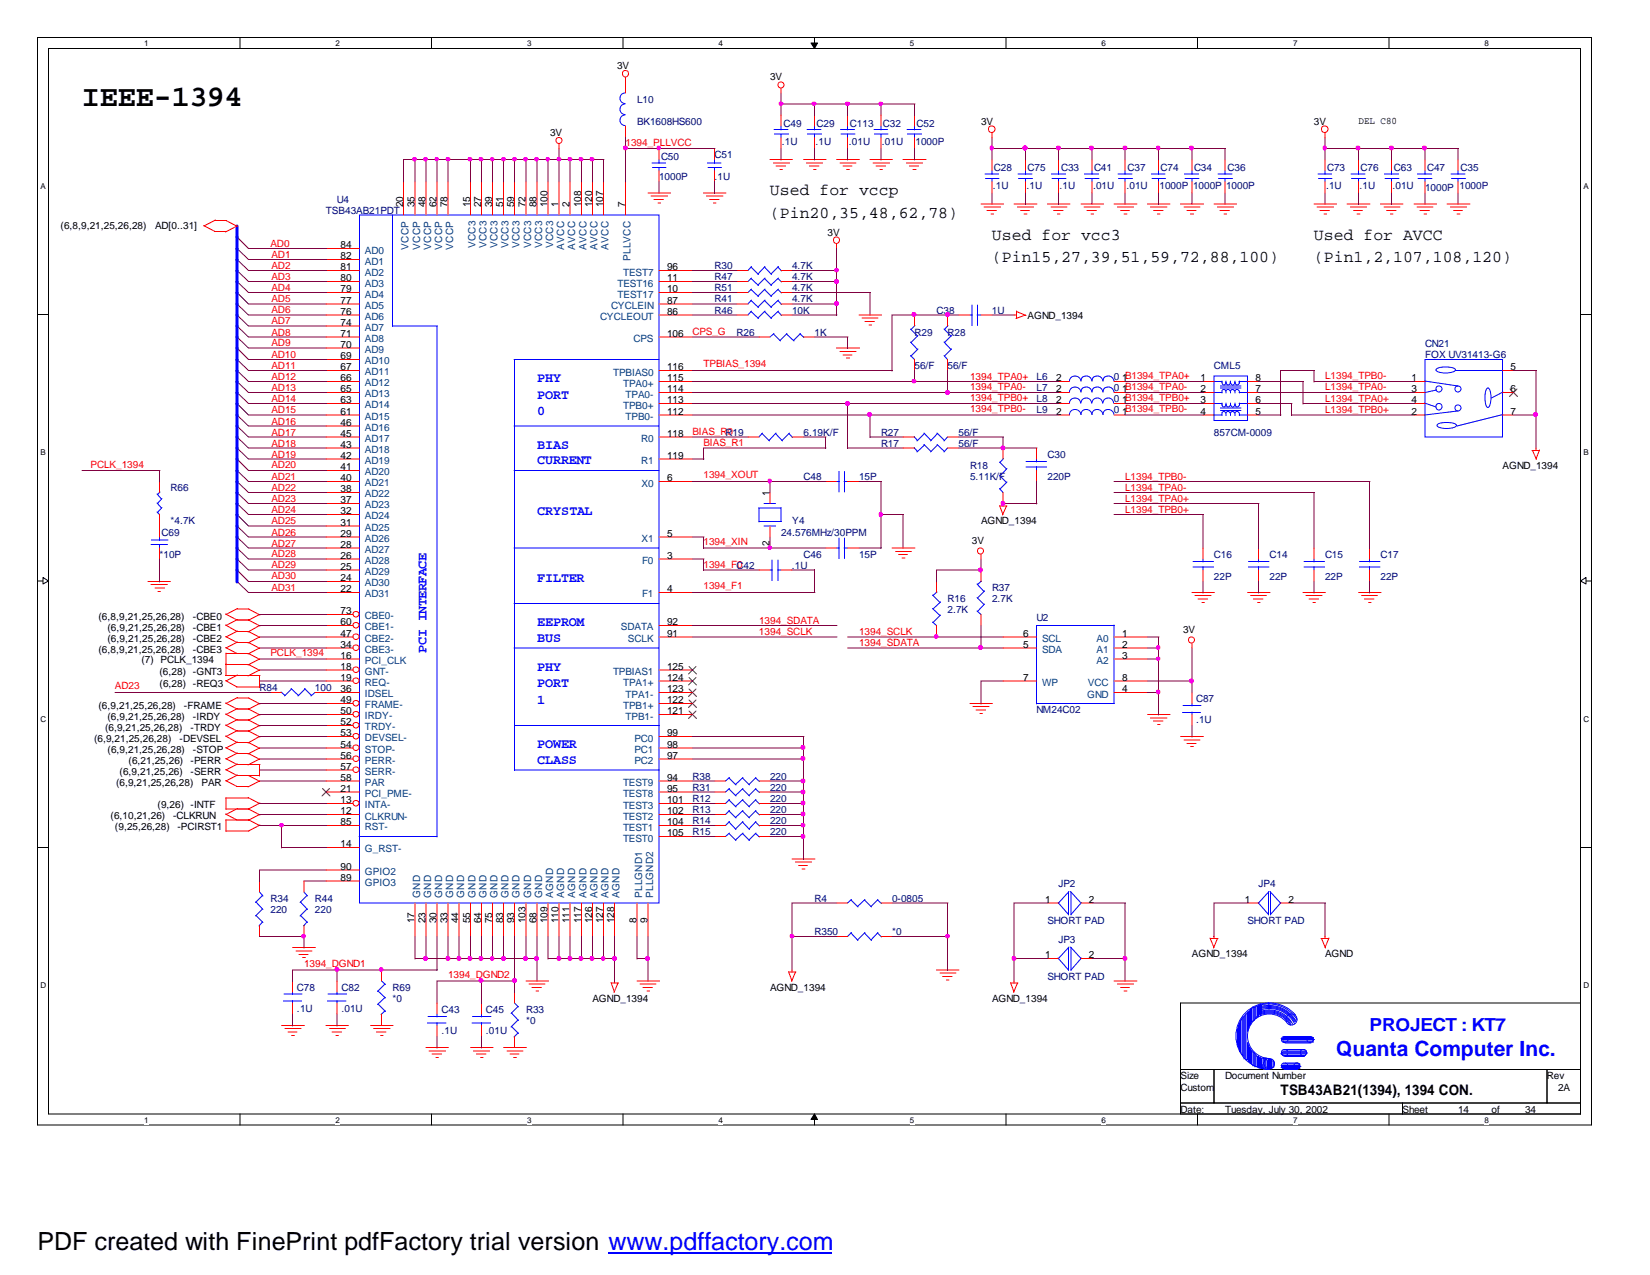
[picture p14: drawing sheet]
<svg xmlns="http://www.w3.org/2000/svg" width="279mm" height="216mm" viewBox="0 0 279 216" stroke-linecap="round" stroke-linejoin="round" font-family="sans-serif">
<defs><g id="words">
<text font-size="5.1" x="13.9" y="18">IEEE-1394</text>
<text font-size="4.2" x="6.3" y="211.7">PDF created with FinePrint pdfFactory trial version www.pdffactory.com</text>
<text font-size="3.6" fill="#00f" x="226.2" y="178.8">Quanta Computer Inc.</text>
<text font-size="3" fill="#00f" x="231.9" y="174.6">PROJECT : KT7</text>
<g font-size="2.8">
<text x="130.4" y="33">Used for vccp</text>
<text x="130.4" y="36.8">(Pin20,35,48,62,78)</text>
<text x="168" y="40.6">Used for vcc3</text>
<text x="222.5" y="40.6">Used for AVCC</text>
<text x="168" y="44.4">(Pin15,27,39,51,59,72,88,100)</text>
<text x="222.5" y="44.4">(Pin1,2,107,108,120)</text>
</g>
<text font-size="2.5" x="216.8" y="185.3">TSB43AB21(1394), 1394 CON.</text>
<g font-size="2.3" fill="#00f">
<text x="90.9" y="64.7">PHY</text>
<text x="90.9" y="67.5">PORT</text>
<text x="90.9" y="70.3">0</text>
<text x="90.9" y="75.9">BIAS</text>
<text x="90.9" y="78.6">CURRENT</text>
<text x="90.9" y="87.2">CRYSTAL</text>
<text x="90.9" y="98.5">FILTER</text>
<text x="90.9" y="106">EEPROM</text>
<text x="72.2" y="110.5" transform="rotate(-90 72.2 110.5)">PCI INTERFACE</text>
<text x="90.9" y="113.5">PHY</text>
<text x="90.9" y="108.6">BUS</text>
<text x="90.9" y="116.3">PORT</text>
<text x="90.9" y="119.1">1</text>
<text x="90.9" y="126.7">POWER</text>
<text x="90.9" y="129.4">CLASS</text>
</g>
<g font-size="1.7">
<text x="104.5" y="11.7">3V</text>
<text x="130.4" y="13.5">3V</text>
<text x="93.1" y="22.9">3V</text>
<text x="166.1" y="21.1">3V</text>
<text x="222.5" y="21.1">3V</text>
<text x="230" y="20.9">DEL C80</text>
<text x="68.2" y="35.1" transform="rotate(-90 68.2 35.1)">20</text>
<text x="70.2" y="35.1" transform="rotate(-90 70.2 35.1)">35</text>
<text x="72.1" y="35.1" transform="rotate(-90 72.1 35.1)">48</text>
<text x="73.9" y="35.1" transform="rotate(-90 73.9 35.1)">62</text>
<text x="75.8" y="35.1" transform="rotate(-90 75.8 35.1)">78</text>
<text x="79.6" y="35.1" transform="rotate(-90 79.6 35.1)">15</text>
<text x="81.4" y="35.1" transform="rotate(-90 81.4 35.1)">27</text>
<text x="83.3" y="35.1" transform="rotate(-90 83.3 35.1)">39</text>
<text x="85.2" y="35.1" transform="rotate(-90 85.2 35.1)">51</text>
<text x="87" y="35.1" transform="rotate(-90 87 35.1)">59</text>
<text x="89" y="35.1" transform="rotate(-90 89 35.1)">72</text>
<text x="90.8" y="35.1" transform="rotate(-90 90.8 35.1)">88</text>
<text x="92.7" y="35.1" transform="rotate(-90 92.7 35.1)">100</text>
<text x="94.6" y="35.1" transform="rotate(-90 94.6 35.1)">1</text>
<text x="96.4" y="35.1" transform="rotate(-90 96.4 35.1)">2</text>
<text x="98.4" y="35.1" transform="rotate(-90 98.4 35.1)">108</text>
<text x="100.2" y="35.1" transform="rotate(-90 100.2 35.1)">120</text>
<text x="102.1" y="35.1" transform="rotate(-90 102.1 35.1)">107</text>
<text x="105.8" y="35.1" transform="rotate(-90 105.8 35.1)">7</text>
<text x="10.2" y="38.8">(6,8,9,21,25,26,28)</text>
<text x="26.2" y="38.8">AD[0..31]</text>
<text x="57.7" y="42">84</text>
<text x="140.1" y="39.9">3V</text>
<text x="57.7" y="43.9">82</text>
<text x="57.7" y="45.7">81</text>
<text x="57.7" y="47.6">80</text>
<text x="112.9" y="47.6">11</text>
<text x="112.9" y="45.7">96</text>
<text x="57.7" y="49.4">79</text>
<text x="57.7" y="51.4">77</text>
<text x="57.7" y="53.3">76</text>
<text x="112.9" y="49.4">10</text>
<text x="112.9" y="53.3">86</text>
<text x="112.9" y="51.4">87</text>
<text x="57.7" y="55.1">74</text>
<text x="57.7" y="57">71</text>
<text x="57.7" y="58.8">70</text>
<text x="112.9" y="57">106</text>
<text x="174" y="54">AGND_1394</text>
<text x="57.7" y="60.8">69</text>
<text x="57.7" y="62.7">67</text>
<text x="57.7" y="64.5">66</text>
<text x="112.9" y="64.5">115</text>
<text x="112.9" y="62.7">116</text>
<text x="178.8" y="64.5">2</text>
<text x="190" y="64.5">1B1394_TPA0+</text>
<text x="203.3" y="64.5">1</text>
<text x="212.6" y="64.5">8</text>
<text x="239" y="64.5">1</text>
<text x="255.8" y="62.7">5</text>
<text x="57.7" y="66.4">65</text>
<text x="57.7" y="68.2">63</text>
<text x="57.7" y="70.2">61</text>
<text x="112.9" y="66.4">114</text>
<text x="112.9" y="68.2">113</text>
<text x="112.9" y="70.2">112</text>
<text x="178.8" y="66.4">2</text>
<text x="178.8" y="70.2">2</text>
<text x="178.8" y="68.2">2</text>
<text x="190" y="66.4">1B1394_TPA0-</text>
<text x="190" y="70.2">1</text>
<text x="190" y="68.2">1B1394_TPB0+</text>
<text x="203.3" y="66.4">2</text>
<text x="203.3" y="68.2">3</text>
<text x="203.3" y="70.2">4</text>
<text x="212.6" y="70.2">5</text>
<text x="212.6" y="66.4">7</text>
<text x="212.6" y="68.2">6</text>
<text x="239" y="70.2">2</text>
<text x="239" y="66.4">3</text>
<text x="239" y="68.2">4</text>
<text x="255.8" y="66.4">6</text>
<text x="255.8" y="70.2">7</text>
<text x="57.7" y="72.1">46</text>
<text x="57.7" y="73.9">45</text>
<text x="57.7" y="75.8">43</text>
<text x="57.7" y="77.6">42</text>
<text x="112.9" y="73.9">118</text>
<text x="112.9" y="77.6">119</text>
<text x="57.7" y="79.6">41</text>
<text x="57.7" y="81.4">40</text>
<text x="57.7" y="83.3">38</text>
<text x="112.9" y="81.4">6</text>
<text x="130.3" y="83.9" transform="rotate(-90 130.3 83.9)">1</text>
<text x="254.4" y="79.3">AGND_1394</text>
<text x="57.7" y="85.2">37</text>
<text x="57.7" y="87">32</text>
<text x="57.7" y="89">31</text>
<text x="166.1" y="88.7">AGND_1394</text>
<text x="57.7" y="90.8">29</text>
<text x="57.7" y="92.7">28</text>
<text x="57.7" y="94.6">26</text>
<text x="112.9" y="90.8">5</text>
<text x="112.9" y="94.6">3</text>
<text x="130.3" y="92.5" transform="rotate(-90 130.3 92.5)">2</text>
<text x="164.6" y="92.1">3V</text>
<text x="57.7" y="96.4">25</text>
<text x="57.7" y="98.4">24</text>
<text x="57.7" y="100.2">22</text>
<text x="112.9" y="100.2">4</text>
<text x="16.7" y="104.9">(6,8,9,21,25,26,28)</text>
<text x="18.2" y="106.8">(6,9,21,25,26,28)</text>
<text x="32.7" y="106.8">-CBE1</text>
<text x="32.7" y="104.9">-CBE0</text>
<text x="57.7" y="104">73</text>
<text x="57.7" y="105.8">60</text>
<text x="57.7" y="107.8">47</text>
<text x="112.9" y="105.8">92</text>
<text x="112.9" y="107.8">91</text>
<text x="173.2" y="107.8">6</text>
<text x="190" y="107.8">1</text>
<text x="200.3" y="107.2">3V</text>
<text x="16.7" y="110.6">(6,8,9,21,25,26,28)</text>
<text x="18.2" y="108.7">(6,9,21,25,26,28)</text>
<text x="24" y="112.3">(7) PCLK_1394</text>
<text x="32.7" y="110.6">-CBE3</text>
<text x="32.7" y="108.7">-CBE2</text>
<text x="57.7" y="109.6">34</text>
<text x="57.7" y="113.4">18</text>
<text x="57.7" y="111.5">16</text>
<text x="112.9" y="113.4">125</text>
<text x="173.2" y="109.6">5</text>
<text x="190" y="109.6">2</text>
<text x="190" y="111.5">3</text>
<text x="16.7" y="120">(6,9,21,25,26,28)</text>
<text x="27" y="116.2">(6,28) -REQ3</text>
<text x="27" y="114.3">(6,28) -GNT3</text>
<text x="31.2" y="120">-FRAME</text>
<text x="57.7" y="117.2">36</text>
<text x="57.7" y="119">49</text>
<text x="57.7" y="115.2">19</text>
<text x="112.9" y="119">122</text>
<text x="112.9" y="117.2">123</text>
<text x="112.9" y="115.2">124</text>
<text x="173.2" y="115.2">7</text>
<text x="190" y="115.2">8</text>
<text x="190" y="117.2">4</text>
<text x="15.9" y="125.6">(6,9,21,25,26,28)</text>
<text x="17.8" y="123.7">(6,9,21,25,26,28)</text>
<text x="18.2" y="121.8">(6,9,21,25,26,28)</text>
<text x="30.4" y="125.6">-DEVSEL</text>
<text x="32.3" y="123.7">-TRDY</text>
<text x="32.7" y="121.8">-IRDY</text>
<text x="57.7" y="124.6">53</text>
<text x="57.7" y="122.8">52</text>
<text x="57.7" y="120.9">50</text>
<text x="112.9" y="124.6">99</text>
<text x="112.9" y="120.9">121</text>
<text x="18.2" y="127.5">(6,9,21,25,26,28)</text>
<text x="20.2" y="131.2">(6,9,21,25,26)</text>
<text x="21.8" y="129.4">(6,21,25,26)</text>
<text x="32.3" y="131.2">-SERR</text>
<text x="32.3" y="129.4">-PERR</text>
<text x="32.7" y="127.5">-STOP</text>
<text x="57.7" y="126.6">54</text>
<text x="57.7" y="130.3">57</text>
<text x="57.7" y="128.4">56</text>
<text x="112.9" y="126.6">98</text>
<text x="112.9" y="128.4">97</text>
<text x="19.6" y="133.1">(6,9,21,25,26,28)</text>
<text x="26.7" y="136.7">(9,26) -INTF</text>
<text x="34.1" y="133.1">PAR</text>
<text x="57.7" y="132.2">58</text>
<text x="57.7" y="136">13</text>
<text x="57.7" y="137.8">12</text>
<text x="57.7" y="134">21</text>
<text x="112.9" y="137.8">102</text>
<text x="112.9" y="136">101</text>
<text x="112.9" y="134">95</text>
<text x="112.9" y="132.2">94</text>
<text x="18.7" y="138.6">(6,10,21,26)</text>
<text x="19.5" y="140.5">(9,25,26,28)</text>
<text x="29.3" y="138.6">-CLKRUN</text>
<text x="30.1" y="140.5">-PCIRST1</text>
<text x="57.7" y="139.7">85</text>
<text x="57.7" y="143.4">14</text>
<text x="112.9" y="141.6">105</text>
<text x="112.9" y="139.7">104</text>
<text x="57.7" y="147.2">90</text>
<text x="57.7" y="149.1">89</text>
<text x="177" y="152.8">1</text>
<text x="184.4" y="152.8">2</text>
<text x="210.8" y="152.8">1</text>
<text x="218.2" y="152.8">2</text>
<text x="70.2" y="156.3" transform="rotate(-90 70.2 156.3)">17</text>
<text x="72.1" y="156.3" transform="rotate(-90 72.1 156.3)">23</text>
<text x="73.9" y="156.3" transform="rotate(-90 73.9 156.3)">30</text>
<text x="75.8" y="156.3" transform="rotate(-90 75.8 156.3)">33</text>
<text x="77.6" y="156.3" transform="rotate(-90 77.6 156.3)">44</text>
<text x="79.6" y="156.3" transform="rotate(-90 79.6 156.3)">55</text>
<text x="81.4" y="156.3" transform="rotate(-90 81.4 156.3)">64</text>
<text x="83.3" y="156.3" transform="rotate(-90 83.3 156.3)">75</text>
<text x="85.2" y="156.3" transform="rotate(-90 85.2 156.3)">83</text>
<text x="87" y="156.3" transform="rotate(-90 87 156.3)">93</text>
<text x="89" y="156.3" transform="rotate(-90 89 156.3)">103</text>
<text x="90.8" y="156.3" transform="rotate(-90 90.8 156.3)">68</text>
<text x="92.7" y="156.3" transform="rotate(-90 92.7 156.3)">109</text>
<text x="94.6" y="156.3" transform="rotate(-90 94.6 156.3)">110</text>
<text x="96.4" y="156.3" transform="rotate(-90 96.4 156.3)">111</text>
<text x="98.4" y="156.3" transform="rotate(-90 98.4 156.3)">117</text>
<text x="100.2" y="156.3" transform="rotate(-90 100.2 156.3)">126</text>
<text x="102.1" y="156.3" transform="rotate(-90 102.1 156.3)">127</text>
<text x="104" y="156.3" transform="rotate(-90 104 156.3)">128</text>
<text x="107.8" y="156.3" transform="rotate(-90 107.8 156.3)">8</text>
<text x="109.6" y="156.3" transform="rotate(-90 109.6 156.3)">9</text>
<text x="130.4" y="167.7">AGND_1394</text>
<text x="177" y="162.2">1</text>
<text x="184.4" y="162.2">2</text>
<text x="201.8" y="162.1">AGND_1394</text>
<text x="224.4" y="162.1">AGND</text>
<text x="100.3" y="169.6">AGND_1394</text>
<text x="168" y="169.6">AGND_1394</text>
<text x="199.9" y="184.7">Custom</text>
<text x="199.9" y="182.7">Size</text>
<text x="207.4" y="182.7">Document Number</text>
<text x="262" y="182.7">Rev</text>
<text x="263.8" y="184.7">2A</text>
<text x="199.9" y="188.4">Date:</text>
<text x="207.4" y="188.4">Tuesday, July 30, 2002</text>
<text x="237.5" y="188.4">Sheet</text>
<text x="246.9" y="188.4">14</text>
<text x="252.6" y="188.4">of</text>
<text x="258.2" y="188.4">34</text>
</g>
<g font-size="1.7" fill="#000080">
<text x="107.9" y="17.4">L10</text>
<text x="107.9" y="21.1">BK1608HS600</text>
<text x="132.7" y="21.5">C49</text>
<text x="138.3" y="21.5">C29</text>
<text x="143.9" y="21.5">C113</text>
<text x="149.5" y="21.5">C32</text>
<text x="155.2" y="21.5">C52</text>
<text x="111.9" y="27.1">C50</text>
<text x="121" y="26.8">C51</text>
<text x="132.4" y="24.5">.1U</text>
<text x="138.1" y="24.5">.1U</text>
<text x="143.8" y="24.5">.01U</text>
<text x="149.4" y="24.5">.01U</text>
<text x="155" y="24.5">1000P</text>
<text x="168.3" y="29">C28</text>
<text x="174" y="29">C75</text>
<text x="179.7" y="29">C33</text>
<text x="185.3" y="29">C41</text>
<text x="190.9" y="29">C37</text>
<text x="196.5" y="29">C74</text>
<text x="202.2" y="29">C34</text>
<text x="207.9" y="29">C36</text>
<text x="224.7" y="29">C73</text>
<text x="230.4" y="29">C76</text>
<text x="236.1" y="29">C63</text>
<text x="241.6" y="29">C47</text>
<text x="247.3" y="29">C35</text>
<text x="57.1" y="34.3">U4</text>
<text x="111.6" y="30.5">1000P</text>
<text x="121" y="30.5">.1U</text>
<text x="168.1" y="32">.1U</text>
<text x="173.8" y="32">.1U</text>
<text x="179.4" y="32">.1U</text>
<text x="185.1" y="32">.01U</text>
<text x="190.8" y="32">.01U</text>
<text x="196.3" y="32">1000P 1000P 1000P</text>
<text x="224.5" y="32">.1U</text>
<text x="230.2" y="32">.1U</text>
<text x="235.8" y="32">.01U</text>
<text x="241.3" y="32.3">1000P 1000P</text>
<text x="55.2" y="36.2">TSB43AB21PDT</text>
<text x="121" y="47.4">R47</text>
<text x="121" y="45.6">R30</text>
<text x="134.1" y="47.4">4.7K</text>
<text x="134.1" y="45.6">4.7K</text>
<text x="121" y="49.3">R51</text>
<text x="121" y="53.1">R46</text>
<text x="121" y="51.1">R41</text>
<text x="134.1" y="49.3">4.7K</text>
<text x="134.1" y="53.1">10K</text>
<text x="134.1" y="51.1">4.7K</text>
<text x="158.6" y="53.1">C38</text>
<text x="168" y="53.1">1U</text>
<text x="124.7" y="56.8">R26</text>
<text x="137.9" y="56.8">1K</text>
<text x="154.9" y="56.8">R29</text>
<text x="160.4" y="56.8">R28</text>
<text x="241.3" y="58.7">CN21</text>
<text x="154.9" y="62.5">56/F</text>
<text x="160.4" y="62.5">56/F</text>
<text x="175.5" y="64.3">L6</text>
<text x="188.6" y="64.3">0</text>
<text x="205.6" y="62.5">CML5</text>
<text x="241.3" y="60.5">FOX UV31413-G6</text>
<text x="175.5" y="66.2">L7</text>
<text x="175.5" y="69.9">L9</text>
<text x="175.5" y="68.1">L8</text>
<text x="188.6" y="66.2">0</text>
<text x="188.6" y="69.9">0 B1394_TPB0-</text>
<text x="188.6" y="68.1">0</text>
<text x="122.9" y="73.7">R19</text>
<text x="136.1" y="73.7">6.19K/F</text>
<text x="149.2" y="73.7">R27</text>
<text x="149.2" y="75.6">R17</text>
<text x="162.3" y="73.7">56/F</text>
<text x="162.3" y="75.6">56/F</text>
<text x="177.4" y="77.5">C30</text>
<text x="205.6" y="73.7">857CM-0009</text>
<text x="28.9" y="83.1">R66</text>
<text x="136.1" y="81.3">C48</text>
<text x="145.5" y="81.3">15P</text>
<text x="164.3" y="79.3">R18</text>
<text x="164.3" y="81.3">5.11K/F</text>
<text x="177.4" y="81.3">220P</text>
<text x="28.9" y="88.7">*4.7K</text>
<text x="134.1" y="88.7">Y4</text>
<text x="27" y="94.4">*10P</text>
<text x="27.3" y="90.7">C69</text>
<text x="132.2" y="90.7">24.576MHz/30PPM</text>
<text x="136.1" y="94.4">C46</text>
<text x="145.5" y="94.4">15P</text>
<text x="205.6" y="94.4">C16</text>
<text x="215" y="94.4">C14</text>
<text x="224.4" y="94.4">C15</text>
<text x="233.8" y="94.4">C17</text>
<text x="124.7" y="96.3">C42</text>
<text x="134.1" y="96.3">.1U</text>
<text x="160.4" y="101.9">R16</text>
<text x="168" y="100.1">R37</text>
<text x="168" y="101.9">2.7K</text>
<text x="205.6" y="98.1">22P</text>
<text x="215" y="98.1">22P</text>
<text x="224.4" y="98.1">22P</text>
<text x="233.8" y="98.1">22P</text>
<text x="160.4" y="103.8">2.7K</text>
<text x="175.5" y="105.2">U2</text>
<text x="43.9" y="116.9">R84</text>
<text x="53.3" y="116.9">100</text>
<text x="202.5" y="118.9">C87</text>
<text x="175.5" y="120.7">NM24C02</text>
<text x="202.5" y="122.4">.1U</text>
<text x="117.3" y="132">R38</text>
<text x="130.4" y="132">220</text>
<text x="117.3" y="135.7">R12</text>
<text x="117.3" y="137.7">R13</text>
<text x="117.3" y="133.9">R31</text>
<text x="130.4" y="135.7">220</text>
<text x="130.4" y="137.7">220</text>
<text x="130.4" y="133.9">220</text>
<text x="117.3" y="139.5">R14</text>
<text x="117.3" y="141.4">R15</text>
<text x="130.4" y="139.5">220</text>
<text x="130.4" y="141.4">220</text>
<text x="45.8" y="152.7">R34</text>
<text x="45.8" y="154.5">220</text>
<text x="53.3" y="152.7">R44</text>
<text x="53.3" y="154.5">220</text>
<text x="137.9" y="152.7">R4</text>
<text x="151" y="152.7">0-0805</text>
<text x="179.2" y="150.2">JP2</text>
<text x="213.1" y="150.2">JP4</text>
<text x="137.9" y="158.3">R350</text>
<text x="151" y="158.3">*0</text>
<text x="177.4" y="156.5">SHORT PAD</text>
<text x="179.2" y="159.6">JP3</text>
<text x="211.2" y="156.5">SHORT PAD</text>
<text x="50.3" y="167.7">C78</text>
<text x="57.8" y="167.7">C82</text>
<text x="66.5" y="167.7">R69</text>
<text x="177.4" y="165.9">SHORT PAD</text>
<text x="50.3" y="171.3">.1U</text>
<text x="57.8" y="171.3">.01U</text>
<text x="66.5" y="169.6">*0</text>
<text x="74.8" y="171.4">C43</text>
<text x="82.3" y="171.4">C45</text>
<text x="89.1" y="171.4">R33</text>
<text x="89.1" y="173.3">*0</text>
<text x="74.8" y="175">.1U</text>
<text x="82.3" y="175">.01U</text>
</g>
<g font-size="1.7" fill="#f00">
<text x="105.9" y="24.6">1394_PLLVCC</text>
<text x="45.8" y="41.7">AD0</text>
<text x="46" y="43.7">AD1</text>
<text x="46" y="45.6">AD2</text>
<text x="46" y="47.4">AD3</text>
<text x="46" y="51.1">AD5</text>
<text x="46" y="49.3">AD4</text>
<text x="46" y="53.1">AD6</text>
<text x="46" y="56.8">AD8</text>
<text x="46" y="54.9">AD7</text>
<text x="46" y="58.7">AD9</text>
<text x="117.3" y="56.6">CPS_G</text>
<text x="46" y="60.5">AD10</text>
<text x="46" y="64.3">AD12</text>
<text x="46" y="62.5">AD11</text>
<text x="119.1" y="62.2">TPBIAS_1394</text>
<text x="164.3" y="64.3">1394_TPA0+</text>
<text x="224.4" y="64.2">L1394_TPB0-</text>
<text x="46" y="68.1">AD14</text>
<text x="46" y="66.2">AD13</text>
<text x="46" y="71.9">AD16</text>
<text x="46" y="69.9">AD15</text>
<text x="164.3" y="69.8">1394_TPB0-</text>
<text x="164.3" y="67.9">1394_TPB0+</text>
<text x="164.3" y="66">1394_TPA0-</text>
<text x="224.4" y="69.9">L1394_TPB0+</text>
<text x="224.4" y="68.1">L1394_TPA0+</text>
<text x="224.4" y="66">L1394_TPA0-</text>
<text x="46" y="73.7">AD17</text>
<text x="46" y="77.5">AD19</text>
<text x="46" y="75.6">AD18</text>
<text x="117.3" y="73.6">BIAS_R0</text>
<text x="119.1" y="75.4">BIAS_R1</text>
<text x="15.3" y="79.3">PCLK_1394</text>
<text x="46" y="79.3">AD20</text>
<text x="46" y="81.3">AD21</text>
<text x="46" y="83.1">AD22</text>
<text x="119.1" y="81">1394_XOUT</text>
<text x="190.5" y="83.1">L1394_TPA0-</text>
<text x="190.5" y="81.3">L1394_TPB0-</text>
<text x="46" y="86.9">AD24</text>
<text x="46" y="85">AD23</text>
<text x="46" y="88.7">AD25</text>
<text x="190.5" y="86.9">L1394_TPB0+</text>
<text x="190.5" y="85">L1394_TPA0+</text>
<text x="46" y="90.7">AD26</text>
<text x="46" y="92.5">AD27</text>
<text x="46" y="94.4">AD28</text>
<text x="119.1" y="92.4">1394_XIN</text>
<text x="46" y="96.3">AD29</text>
<text x="46" y="100.1">AD31</text>
<text x="46" y="98.1">AD30</text>
<text x="119.1" y="96.3">1394_F0</text>
<text x="119.1" y="99.8">1394_F1</text>
<text x="128.5" y="107.5">1394_SCLK</text>
<text x="128.5" y="105.7">1394_SDATA</text>
<text x="145.5" y="107.5">1394_SCLK</text>
<text x="45.8" y="111.2">PCLK_1394</text>
<text x="145.5" y="109.5">1394_SDATA</text>
<text x="19.5" y="116.8">AD23</text>
<text x="51.5" y="163.7">1394_DGND1</text>
<text x="75.9" y="165.6">1394_DGND2</text>
</g>
<g font-size="1.7" fill="#004080">
<text x="80.5" y="42" transform="rotate(-90 80.5 42)">VCC3</text>
<text x="82.4" y="42" transform="rotate(-90 82.4 42)">VCC3</text>
<text x="84.2" y="42" transform="rotate(-90 84.2 42)">VCC3</text>
<text x="86.1" y="42" transform="rotate(-90 86.1 42)">VCC3</text>
<text x="88" y="42" transform="rotate(-90 88 42)">VCC3</text>
<text x="89.9" y="42" transform="rotate(-90 89.9 42)">VCC3</text>
<text x="91.8" y="42" transform="rotate(-90 91.8 42)">VCC3</text>
<text x="93.6" y="42" transform="rotate(-90 93.6 42)">VCC3</text>
<text x="61.8" y="42.9">AD0</text>
<text x="61.8" y="44.8">AD1</text>
<text x="61.8" y="46.7">AD2</text>
<text x="69.2" y="42.2" transform="rotate(-90 69.2 42.2)">VCCP</text>
<text x="71.1" y="42.2" transform="rotate(-90 71.1 42.2)">VCCP</text>
<text x="73" y="42.2" transform="rotate(-90 73 42.2)">VCCP</text>
<text x="74.8" y="42.2" transform="rotate(-90 74.8 42.2)">VCCP</text>
<text x="76.7" y="42.2" transform="rotate(-90 76.7 42.2)">VCCP</text>
<text x="95.5" y="42.2" transform="rotate(-90 95.5 42.2)">AVCC</text>
<text x="97.4" y="42.2" transform="rotate(-90 97.4 42.2)">AVCC</text>
<text x="99.3" y="42.2" transform="rotate(-90 99.3 42.2)">AVCC</text>
<text x="101.2" y="42.2" transform="rotate(-90 101.2 42.2)">AVCC</text>
<text x="103" y="42.2" transform="rotate(-90 103 42.2)">AVCC</text>
<text x="105.5" y="46.7">TEST7</text>
<text x="106.8" y="44.1" transform="rotate(-90 106.8 44.1)">PLLVCC</text>
<text x="61.8" y="48.5">AD3</text>
<text x="61.8" y="50.4">AD4</text>
<text x="61.8" y="52.3">AD5</text>
<text x="103.5" y="52.3">CYCLEIN</text>
<text x="104.6" y="48.5">TEST16</text>
<text x="104.6" y="50.4">TEST17</text>
<text x="61.8" y="54.2">AD6</text>
<text x="61.8" y="56">AD7</text>
<text x="61.8" y="57.9">AD8</text>
<text x="61.8" y="59.8">AD9</text>
<text x="101.6" y="54.2">CYCLEOUT</text>
<text x="107.3" y="57.9">CPS</text>
<text x="61.8" y="61.7">AD10</text>
<text x="61.8" y="63.6">AD11</text>
<text x="61.8" y="65.4">AD12</text>
<text x="103.8" y="63.6">TPBIAS0</text>
<text x="105.5" y="65.4">TPA0+</text>
<text x="61.8" y="67.3">AD13</text>
<text x="61.8" y="69.2">AD14</text>
<text x="61.8" y="71.1">AD15</text>
<text x="105.5" y="69.2">TPB0+</text>
<text x="105.9" y="67.3">TPA0-</text>
<text x="105.9" y="71.1">TPB0-</text>
<text x="61.8" y="73">AD16</text>
<text x="61.8" y="74.8">AD17</text>
<text x="61.8" y="76.7">AD18</text>
<text x="108.5" y="74.8">R0</text>
<text x="61.8" y="78.6">AD19</text>
<text x="61.8" y="80.5">AD20</text>
<text x="61.8" y="82.4">AD21</text>
<text x="108.5" y="78.6">R1</text>
<text x="108.6" y="82.4">X0</text>
<text x="61.8" y="84.2">AD22</text>
<text x="61.8" y="86.1">AD23</text>
<text x="61.8" y="88">AD24</text>
<text x="61.8" y="89.9">AD25</text>
<text x="61.8" y="91.8">AD26</text>
<text x="61.8" y="93.6">AD27</text>
<text x="61.8" y="95.5">AD28</text>
<text x="108.6" y="91.8">X1</text>
<text x="108.7" y="95.5">F0</text>
<text x="61.8" y="97.4">AD29</text>
<text x="61.8" y="99.3">AD30</text>
<text x="61.8" y="101.2">AD31</text>
<text x="108.7" y="101.2">F1</text>
<text x="61.8" y="104.9">CBE0-</text>
<text x="61.8" y="106.8">CBE1-</text>
<text x="105.2" y="106.8">SDATA</text>
<text x="61.8" y="108.7">CBE2-</text>
<text x="61.8" y="110.6">CBE3-</text>
<text x="61.8" y="112.4">PCI_CLK</text>
<text x="106.3" y="108.7">SCLK</text>
<text x="176.4" y="108.7">SCL</text>
<text x="176.4" y="110.6">SDA</text>
<text x="185.7" y="108.7">A0</text>
<text x="185.7" y="110.6">A1</text>
<text x="185.7" y="112.4">A2</text>
<text x="61.8" y="118.1">IDSEL</text>
<text x="61.8" y="120">FRAME-</text>
<text x="61.8" y="114.3">GNT-</text>
<text x="61.8" y="116.2">REQ-</text>
<text x="103.8" y="114.3">TPBIAS1</text>
<text x="105.5" y="120">TPB1+</text>
<text x="105.5" y="116.2">TPA1+</text>
<text x="105.9" y="118.1">TPA1-</text>
<text x="176.4" y="116.2">WP</text>
<text x="184.1" y="118.1">GND</text>
<text x="184.2" y="116.2">VCC</text>
<text x="61.8" y="125.6">DEVSEL-</text>
<text x="61.8" y="123.7">TRDY-</text>
<text x="61.8" y="121.8">IRDY-</text>
<text x="105.9" y="121.8">TPB1-</text>
<text x="107.4" y="125.6">PC0</text>
<text x="61.8" y="127.5">STOP-</text>
<text x="61.8" y="131.2">SERR-</text>
<text x="61.8" y="129.4">PERR-</text>
<text x="107.4" y="127.5">PC1</text>
<text x="107.4" y="129.4">PC2</text>
<text x="61.8" y="133.1">PAR</text>
<text x="61.8" y="136.9">INTA-</text>
<text x="61.8" y="135">PCI_PME-</text>
<text x="105.5" y="136.9">TEST3</text>
<text x="105.5" y="135">TEST8</text>
<text x="105.5" y="133.1">TEST9</text>
<text x="61.8" y="140.6">RST-</text>
<text x="61.8" y="138.8">CLKRUN-</text>
<text x="105.5" y="142.5">TEST0</text>
<text x="105.5" y="140.6">TEST1</text>
<text x="105.5" y="138.8">TEST2</text>
<text x="61.8" y="144.4">G_RST-</text>
<text x="61.8" y="148.2">GPIO2</text>
<text x="61.8" y="150">GPIO3</text>
<text x="71.1" y="152" transform="rotate(-90 71.1 152)">GND</text>
<text x="73" y="152" transform="rotate(-90 73 152)">GND</text>
<text x="74.8" y="152" transform="rotate(-90 74.8 152)">GND</text>
<text x="76.7" y="152" transform="rotate(-90 76.7 152)">GND</text>
<text x="78.6" y="152" transform="rotate(-90 78.6 152)">GND</text>
<text x="80.5" y="152" transform="rotate(-90 80.5 152)">GND</text>
<text x="82.4" y="152" transform="rotate(-90 82.4 152)">GND</text>
<text x="84.2" y="152" transform="rotate(-90 84.2 152)">GND</text>
<text x="86.1" y="152" transform="rotate(-90 86.1 152)">GND</text>
<text x="88" y="152" transform="rotate(-90 88 152)">GND</text>
<text x="89.9" y="152" transform="rotate(-90 89.9 152)">GND</text>
<text x="91.8" y="152" transform="rotate(-90 91.8 152)">GND</text>
<text x="93.6" y="152" transform="rotate(-90 93.6 152)">AGND</text>
<text x="95.5" y="152" transform="rotate(-90 95.5 152)">AGND</text>
<text x="97.4" y="152" transform="rotate(-90 97.4 152)">AGND</text>
<text x="99.3" y="152" transform="rotate(-90 99.3 152)">AGND</text>
<text x="101.2" y="152" transform="rotate(-90 101.2 152)">AGND</text>
<text x="103" y="152" transform="rotate(-90 103 152)">AGND</text>
<text x="104.9" y="152" transform="rotate(-90 104.9 152)">AGND</text>
<text x="108.7" y="152" transform="rotate(-90 108.7 152)">PLLGND1</text>
<text x="110.6" y="152" transform="rotate(-90 110.6 152)">PLLGND2</text>
</g>
<g font-size="1.4">
<text x="24.4" y="7.8">1</text>
<text x="56.8" y="7.8">2</text>
<text x="89.2" y="7.8">3</text>
<text x="121.7" y="7.8">4</text>
<text x="154.1" y="7.8">5</text>
<text x="186.5" y="7.8">6</text>
<text x="218.9" y="7.8">7</text>
<text x="251.4" y="7.8">8</text>
<text x="6.9" y="32">A</text>
<text x="268.1" y="32">A</text>
<text x="6.9" y="77">B</text>
<text x="268.1" y="77">B</text>
<text x="6.9" y="122.2">C</text>
<text x="268.1" y="122.2">C</text>
<text x="6.9" y="167.3">D</text>
<text x="268.1" y="167.3">D</text>
<text x="24.4" y="190.1">1</text>
<text x="56.8" y="190.1">2</text>
<text x="89.2" y="190.1">3</text>
<text x="121.7" y="190.1">4</text>
<text x="154.1" y="190.1">5</text>
<text x="186.5" y="190.1">6</text>
<text x="218.9" y="190.1">7</text>
<text x="251.4" y="190.1">8</text>
</g>
</g></defs>
<path d="M6.3 6.3h263.2v184.2h-263.2zM8.2 8.2h259.4v180.4h-259.4z" fill="none" stroke="#000" stroke-width=".17"/>
<g fill="#fff">
<path d="M24.4 6.5h.7v1.6h-.7z"/>
<path d="M24.4 188.8h.7v1.6h-.7z"/>
</g>
<path d="M40.6 6.3v1.9M40.6 188.6v1.9" fill="none" stroke="#000" stroke-width=".17"/>
<g fill="#fff">
<path d="M56.8 6.5h.8v1.6h-.8z"/>
<path d="M56.8 188.8h.8v1.6h-.8z"/>
</g>
<path d="M73.1 6.3v1.9M73.1 188.6v1.9" fill="none" stroke="#000" stroke-width=".17"/>
<g fill="#fff">
<path d="M89.2 6.5h.8v1.6h-.8z"/>
<path d="M89.2 188.8h.8v1.6h-.8z"/>
</g>
<path d="M105.5 6.3v1.9M105.5 188.6v1.9" fill="none" stroke="#000" stroke-width=".17"/>
<g fill="#fff">
<path d="M121.7 6.5h.7v1.6h-.7z"/>
<path d="M121.7 188.8h.7v1.6h-.7z"/>
</g>
<path d="M137.9 6.3v1.9M137.9 188.6v1.9" fill="none" stroke="#000" stroke-width=".17"/>
<g fill="#000" stroke="#000" stroke-width=".17">
<path d="M137.3 7.3h1.1l-.5 .9z" fill-rule="evenodd"/>
<path d="M137.9 188.6l.5 1h-1.1z" fill-rule="evenodd"/>
</g>
<g fill="#fff">
<path d="M154.1 6.5h.8v1.6h-.8z"/>
<path d="M154.1 188.8h.8v1.6h-.8z"/>
</g>
<path d="M170.3 6.3v1.9M170.3 188.6v1.9" fill="none" stroke="#000" stroke-width=".17"/>
<g fill="#fff">
<path d="M186.5 6.5h.8v1.6h-.8z"/>
<path d="M186.5 188.8h.8v1.6h-.8z"/>
</g>
<path d="M202.8 6.3v1.9M202.8 188.6v1.9" fill="none" stroke="#000" stroke-width=".17"/>
<g fill="#fff">
<path d="M218.9 6.5h.8v1.6h-.8z"/>
<path d="M218.9 188.8h.8v1.6h-.8z"/>
</g>
<path d="M235.2 6.3v1.9M235.2 188.6v1.9" fill="none" stroke="#000" stroke-width=".17"/>
<g fill="#fff">
<path d="M251.4 6.5h.7v1.6h-.7z"/>
<path d="M251.4 188.8h.7v1.6h-.7z"/>
<path d="M6.9 30.7h.9v1.6h-.9z"/>
<path d="M268.1 30.7h1v1.6h-1z"/>
<path d="M6.9 75.8h.9v1.6h-.9z"/>
<path d="M268.1 75.8h1v1.6h-1z"/>
</g>
<path d="M6.3 53.3h1.9M267.6 53.3h1.9" fill="none" stroke="#000" stroke-width=".17"/>
<g fill="#fff">
<path d="M6.9 120.9h1v1.6h-1z"/>
<path d="M268.1 120.9h1.1v1.6h-1.1z"/>
</g>
<path d="M6.3 98.4h1.9M267.6 98.4h1.9" fill="none" stroke="#000" stroke-width=".17"/>
<g fill="#fff" stroke="#000" stroke-width=".17">
<path d="M7.3 97.8l.9 .6-.9 .5z" fill-rule="evenodd"/>
<path d="M267.6 98.4l1-.6v1.1z" fill-rule="evenodd"/>
</g>
<g fill="#fff">
<path d="M6.9 166h1v1.6h-1z"/>
<path d="M268.1 166h1.1v1.6h-1.1z"/>
</g>
<path d="M6.3 143.5h1.9M267.6 143.5h1.9M199.9 169.8h67.7v18.8h-67.7zM199.9 181.1h67.7M199.9 186.8h67.7M205.6 181.1v5.7M237.5 186.8v1.8M262 181.1v5.7" fill="none" stroke="#000" stroke-width=".17"/>
<g fill="none" stroke="#f00" stroke-width=".17">
<path d="M105.9 13.1v2.6M132.2 15v.8M132.2 19.5v1.8M137.9 19.5v1.8M143.5 19.5v1.8M149.2 19.5v1.8M154.9 19.5v1.8M34.5 38.2l1.9 1M36.3 39.2h2M36.4 37.3h2M36.5 37.3l-2 1M38.3 37.3l1.9 1.1"/>
<path d="M40.1 38.3l-1.9 1M68.3 30.7v5.7M70.3 30.7v5.7M72.1 30.7v5.7M74 30.7v5.7M75.9 30.7v5.7M79.7 30.7v5.7M81.5 30.7v5.7M83.4 30.7v5.7M85.3 30.7v5.7M87.1 30.7v5.7M89.1 30.7v5.7"/>
<path d="M90.9 30.7v5.7M92.8 30.7v5.7M94.7 24.4v.8M94.7 30.7v5.7M96.5 30.7v5.7M98.5 30.7v5.7M100.3 30.7v5.7M102.2 30.7v5.7M105.9 21.3v2M105.9 30.7v5.7M109.7 32.7h3.8M110.2 33.2h2.8"/>
<path d="M110.7 33.8h1.7M111.4 34.4h.4M111.6 25.1v1.9M111.6 28.9v1.8M119.1 32.7h3.8M119.6 33.2h2.8M120.1 33.8h1.7M120.8 34.4h.4M121 25.1v1.9M121 28.9v1.8M130.4 27h3.8M131 27.6h2.7"/>
<path d="M131.4 28.1h1.6M132.1 28.7h.4M132.2 23.3v1.8M136.1 27h3.8M136.6 27.6h2.7M137.1 28.1h1.6M137.8 28.7h.4M137.9 23.3v1.8M141.6 27h3.9M142.2 27.6h2.7M142.7 28.1h1.6M143.3 28.7h.5"/>
<path d="M143.5 23.3v1.8M147.3 27h3.8M147.8 27.6h2.8M148.3 28.1h1.6M149 28.7h.4M149.2 23.3v1.8M152.9 27h3.9M153.5 27.6h2.7M154 28.1h1.5M154.6 28.7h.5M154.9 23.3v1.8M166.1 34.5h3.8"/>
<path d="M166.6 35.1h2.8M167.1 35.6h1.6M167.8 36.2h.4M168 22.5v.9M168 27v1.9M168 30.7v2M171.7 34.5h3.9M172.3 35.1h2.7M172.8 35.6h1.5M173.4 36.2h.5M173.7 27v1.9M173.7 30.7v2"/>
<path d="M177.4 34.5h3.8M178 35.1h2.7M178.4 35.6h1.6M179.1 36.2h.4M179.2 27v1.9M179.2 30.7v2M183 34.5h3.9M183.6 35.1h2.7M184.1 35.6h1.6M184.7 36.2h.5M184.9 27v1.9M184.9 30.7v2"/>
<path d="M188.6 34.5h3.9M189.2 35.1h2.7M189.7 35.6h1.6M190.3 36.2h.5M190.5 27v1.9M190.5 30.7v2M194.3 34.5h3.8M194.8 35.1h2.8M195.3 35.6h1.6M196 36.2h.4M196.2 27v1.9M196.2 30.7v2"/>
<path d="M199.9 34.5h3.9M200.5 35.1h2.7M201 35.6h1.5M201.6 36.2h.5M201.8 27v1.9M201.8 30.7v2M205.6 34.5h3.8M206.2 35.1h2.7M206.6 35.6h1.6M207.3 36.2h.4M207.4 27v1.9M207.4 30.7v2"/>
<path d="M222.5 34.5h3.8M223 35.1h2.8M223.5 35.6h1.6M224.2 36.2h.4M224.4 22.5v.9M224.4 27v1.9M224.4 30.7v2M228.1 34.5h3.9M228.7 35.1h2.7M229.2 35.6h1.5M229.8 36.2h.5M230 27v1.9"/>
<path d="M230 30.7v2M233.8 34.5h3.8M234.4 35.1h2.7M234.8 35.6h1.6M235.5 36.2h.4M235.6 27v1.9M235.6 30.7v2M239.4 34.5h3.8M239.9 35.1h2.8M240.5 35.6h1.6M241.1 36.2h.5M241.3 27v1.9"/>
<path d="M241.3 30.7v2M245 34.5h3.9M245.6 35.1h2.7M246.1 35.6h1.5M246.7 36.2h.5M246.9 27v1.9M246.9 30.7v2M55.2 58.9h5.7M55.2 53.3h5.7M55.2 42.1h5.7M55.2 43.9h5.7M55.2 45.8h5.7"/>
<path d="M55.2 47.7h5.7M55.2 49.5h5.7M55.2 51.5h5.7M55.2 55.2h5.7M55.2 57.1h5.7M111.6 53.3h5.7M111.6 45.8h5.7M111.6 47.7h5.7M111.6 49.5h5.7M111.6 51.5h5.7M111.6 57.1h5.7M124.7 53.3h2"/>
<path d="M124.7 45.8h2M124.7 47.7h2M124.7 49.5h2M124.7 51.5h2M128.5 57.1h1.9M132.2 53.3h1.9M132.2 45.8h1.9M132.2 47.7h1.9M132.2 49.5h1.9M132.2 51.5h1.9M136.1 57.1h1.8M141.6 41.3v.9"/>
<path d="M141.6 58.9h3.9M142.2 59.5h2.7M145.5 53.3h3.8M146 53.8h2.7M146.5 54.4h1.6M147.2 55h.4M154.9 53.3v1.9M160.4 53.3v1.9M162.3 53.3h2M166.1 53.3h1.9M171.6 53.3h.5M172.1 52.7v1.1"/>
<path d="M172.1 52.7l1.6 .7M173.7 53.3l-1.7 .6M55.2 66.5h5.7M55.2 64.6h5.7M55.2 60.9h5.7M55.2 62.7h5.7M55.2 68.3h5.7M55.2 70.3h5.7M55.2 72.1h5.7M55.2 74h5.7M55.2 75.9h5.7M55.2 77.7h5.7"/>
<path d="M55.2 79.7h5.7M111.6 66.5h5.7M111.6 64.6h5.7M111.6 62.7h5.7M111.6 68.3h5.7M111.6 70.3h5.7M111.6 74h5.7M111.6 77.7h5.7M126.7 74h1.8M134.1 74h2M142.7 60.1h1.6M143.3 60.6h.5"/>
<path d="M152.9 74h2M152.9 75.9h2M154.9 60.9v1.8M160.4 74h1.9M160.4 75.9h1.9M160.4 60.9v1.8M169.8 75.9v1.8M175.5 75.9v1.8M175.5 79.7v1.8M179.2 66.5h1.9M179.2 64.6h1.9M179.2 68.3h1.9"/>
<path d="M179.2 70.3h1.9M188.6 66.5h1.9M188.6 64.6h1.9M188.6 68.3h1.9M188.6 70.3h1.9M203.7 66.5h1.9M203.7 64.6h1.9M203.7 68.3h1.9M203.7 70.3h1.9M211.2 66.5h1.9M211.2 64.6h1.9M211.2 68.3h1.9"/>
<path d="M211.2 70.3h1.9M239.4 66.5h1.9M239.4 64.6h1.9M239.4 68.3h1.9M239.4 70.3h1.9M254.4 66.5h1.9M254.4 62.7h1.9M254.4 70.3h1.9M259.4 76.3h1.2M259.5 76.3l.7 1.5M260.1 75.8v.5M260.7 76.2l-.6 1.5"/>
<path d="M25.1 98.5h3.8M25.6 99h2.8M26.2 99.6h1.7M27 81.5v1.9M27 87.1v3.8M27 92.8v1.9M55.2 92.8h5.7M55.2 98.5h5.7M55.2 81.5h5.7M55.2 83.4h5.7M55.2 85.3h5.7M55.2 87.1h5.7"/>
<path d="M55.2 89.1h5.7M55.2 90.9h5.7M55.2 94.7h5.7M55.2 96.5h5.7M111.6 81.5h5.7M111.6 90.9h5.7M111.6 94.7h5.7M128.5 96.5h1.9M130.4 83.4v1.9M130.4 89.1v1.8M132.2 96.5h1.9M139.8 92.8h1.8"/>
<path d="M139.8 81.5h1.8M143.5 92.8h2M143.5 81.5h2M151 92.8h3.9M151.6 93.4h2.7M152.1 93.9h1.6M152.7 94.5h.5M158.6 98.5v1.8M166.1 93.9v.8M166.1 96.5v2M169.2 85.6l.6 1.5M169.3 85.7h1.2"/>
<path d="M169.8 83.4v2.3M170.4 85.7l-.6 1.5M203.7 92.8v1.9M203.7 96.5v2M213.1 92.8v1.9M213.1 96.5v2M222.5 92.8v1.9M222.5 96.5v2M231.9 92.8v1.9M231.9 96.5v2M26.8 100.2h.4M38.2 112.5h4"/>
<path d="M38.2 105.8l1.9 1.1M38.2 114.4h5.8M38.2 115.2l1.9 1.1M38.2 119l1.9 1.1M38.2 109.6l1.9 1.1M38.2 107.8l1.9 1M38.2 104l1.9 1M38.3 110.6v3.8M38.3 110.7h3.9M40 105h2.2M40 106.9h2.2M40 116.3h3.9"/>
<path d="M40 108.8h2.2M40.1 118.2h2.1M40.1 103.1h2.1M40.2 104.9l-1.9 1M40.2 114.3l-1.9 1M40.2 118.1l-1.9 1M40.2 120l-1.9 1M40.2 108.7l-1.9 1M40.2 106.8l-1.9 1.1M40.2 103l-1.9 1.1M42.1 110.7l1.9 1M42.1 105l1.9 1"/>
<path d="M42.1 118.2l1.9 1M42.1 112.5l1.9 1M42.1 108.8l1.9 1M42.1 106.9l1.9 1M42.1 103.1l1.9 1M43.9 114.4v2M43.9 111.6l-1.9 1M43.9 105.9l-1.9 1.1M43.9 119.1l-1.9 1M43.9 113.5l-1.9 1M43.9 109.7l-1.9 1M43.9 107.9l-1.9 1"/>
<path d="M43.9 104.1l-1.9 1M45.8 117.3h1.9M53.3 117.3h7.6M55.2 119.1h4.6M55.2 100.3h5.7M55.2 104.1h4.6M55.2 105.9h4.6M55.2 107.9h4.6M55.2 109.7h4.6M55.2 113.5h4.6M55.2 115.3h4.6M55.2 111.6h5.7"/>
<path d="M111.6 119.1h5.7M111.6 100.3h5.7M111.6 117.3h5.7M111.6 105.9h5.7M111.6 107.9h5.7M111.6 113.5h5.7M111.6 115.3h5.7M158.6 105.9v2M164.3 119.1h3.8M164.8 119.6h2.7M166.1 104.1v1.8M169.8 107.9h5.7"/>
<path d="M169.8 109.7h5.7M169.8 115.3h5.7M188.6 117.3h5.7M188.6 107.9h5.7M188.6 109.7h5.7M188.6 115.3h5.7M188.6 111.6h5.7M201.8 109v.8M201.8 117.3v1.8M201.8 100.3h3.9M202.4 100.8h2.7M202.9 101.4h1.6"/>
<path d="M203.5 102h.5M211.2 100.3h3.9M211.8 100.8h2.7M212.3 101.4h1.6M212.9 102h.5M220.6 100.3h3.9M221.1 100.8h2.8M221.7 101.4h1.6M222.3 102h.5M230 100.3h3.8M230.5 100.8h2.8M231.1 101.4h1.6"/>
<path d="M231.7 102h.5M38.2 138.9h3.9M38.2 137.8l1.9 1.1M38.2 135.1h3.9M38.2 132.2l1.9 1M38.2 130.3l1.9 1M38.2 120.9l1.9 1M38.2 124.6l1.9 1.1M38.2 122.8l1.9 1M38.2 128.4l1.9 1.1M38.2 126.6l1.9 1M38.3 135.1v2"/>
<path d="M38.3 138.9v1.9M38.3 137h3.9M40 131.3h3.9M40 133.2h2.1M40 120.1h2.2M40 129.5h4M40 121.9h2.2M40 123.8h2.2M40 125.7h2.2M40 127.6h2.2M40.2 136.9l-1.9 1M40.2 131.2l-1.9 1"/>
<path d="M40.2 129.4l-1.9 1M40.2 123.7l-1.9 1M40.2 121.8l-1.9 1.1M40.2 127.5l-1.9 1M40.2 125.6l-1.9 1.1M42 138.8l1.9 1M42 135l1.9 1.1M42.1 131.3l1.9 1M42.1 120.1l1.9 1M42.1 123.8l1.9 1M42.1 121.9l1.9 1M42.1 127.6l1.9 1"/>
<path d="M42.1 125.7l1.9 1M43.9 129.5v1.9M43.9 137.9l-1.9 1M43.9 132.2l-1.9 1.1M43.9 121l-1.9 1M43.9 124.7l-1.9 1.1M43.9 122.9l-1.9 1M43.9 128.5l-1.9 1M43.9 126.7l-1.9 1M44 139.7l-1.9 1M44 136l-1.9 1 1.9 1M55.2 121h4.6"/>
<path d="M55.2 124.7h4.6M55.2 136.1h4.6M55.2 139.8h5.7M55.2 132.2h5.7M55.2 126.7h4.6M55.2 122.9h4.6M55.2 130.4h4.6M55.2 128.5h4.6M55.2 137.9h5.7M55.2 134.1h5.7M111.6 121h5.7M111.6 124.7h5.7"/>
<path d="M111.6 136.1h5.7M111.6 139.8h5.7M111.6 132.2h5.7M111.6 126.7h5.7M111.6 128.5h5.7M111.6 137.9h5.7M111.6 134.1h5.7M121 136.1h1.9M121 139.8h1.9M121 132.2h1.9M121 137.9h1.9M121 134.1h1.9"/>
<path d="M128.5 136.1h1.9M128.5 139.8h1.9M128.5 132.2h1.9M128.5 137.9h1.9M128.5 134.1h1.9M165.3 120.2h1.6M165.9 120.8h.5M194.3 121h3.8M194.8 121.6h2.8M195.3 122.1h1.6M196 122.7h.4M199.9 124.7h3.9"/>
<path d="M200.5 125.3h2.7M201 125.9h1.5M201.6 126.4h.5M201.8 121v1.9M38.3 140.7h3.9M43.9 149.2v1.8M43.9 156.7v1.9M51.5 149.2v1.8M51.5 156.7v1.9M55.2 143.5h5.7M55.2 147.3h5.7M55.2 149.2h5.7"/>
<path d="M70.3 152.9v5.7M72.1 152.9v5.7M74 152.9v5.7M75.9 152.9v5.7M77.7 152.9v5.7M79.7 152.9v5.7M81.5 152.9v5.7M83.4 152.9v5.7M85.3 152.9v5.7M87.1 152.9v5.7M89.1 152.9v5.7M90.9 152.9v5.7"/>
<path d="M92.8 152.9v5.7M94.7 152.9v5.7M96.5 152.9v5.7M98.5 152.9v5.7M100.3 152.9v5.7M102.2 152.9v5.7M104.1 152.9v5.7M107.9 152.9v5.7M109.7 152.9v5.7M111.6 141.6h5.7M121 141.6h1.9M128.5 141.6h1.9"/>
<path d="M134.1 145.5h3.9M134.7 146h2.7M135.2 146.6h1.5M135.8 147.2h.5M141.6 152.9h1.9M141.6 158.6h1.9M149.2 152.9h1.8M149.2 158.6h1.8M177.4 152.9h1.8M183 152.9h1.9M204.9 158.8l.7 1.6M205 158.9h1.2"/>
<path d="M205.6 158.5v.4M206.2 158.9l-.7 1.6M211.2 152.9h1.9M216.8 152.9h1.9M223.7 158.9h1.3M223.8 158.9l.7 1.6M224.4 158.5v.4M225 158.8l-.6 1.6M47.7 173.7h3.9M48.3 174.2h2.7M48.8 174.8h1.5M49.4 175.3h.5"/>
<path d="M49.5 160.4h3.9M49.5 166.1v1.9M49.5 169.8v1.9M50.1 161h2.7M50.6 161.6h1.6M51.2 162.1h.5M55.2 173.7h3.8M55.8 174.2h2.7M56.2 174.8h1.6M56.9 175.3h.4M57.1 166.1v1.9M57.1 169.8v1.9"/>
<path d="M62.7 173.7h3.8M63.2 174.2h2.8M63.8 174.8h1.6M64.4 175.3h.5M64.6 164.3v1.8M64.6 171.7v2M72.1 177.4h3.8M72.6 178h2.8M73.2 178.5h1.6M73.8 179.1h.5M74 169.8v1.9M74 173.7v1.8"/>
<path d="M79.7 177.4h3.8M80.2 178h2.7M80.7 178.5h1.6M81.4 179.1h.4M81.5 169.8v1.9M81.5 173.7v1.8M85.3 177.4h3.9M85.9 178h2.7M86.4 178.5h1.5M87 179.1h.5M87.1 168v1.8M87.1 175.5v1.9"/>
<path d="M89.1 166.1h3.8M89.6 166.6h2.7M90.1 167.2h1.6M90.8 167.8h.4M103.5 166.4l.6 1.6M103.5 166.5h1.2M104.1 166v.5M104.6 166.5l-.6 1.6M107.9 166.1h3.8M108.4 166.6h2.7M108.9 167.2h1.6M109.6 167.8h.4"/>
<path d="M133.5 164.5l.6 1.6M133.6 164.6h1.2M134.1 164.2v.4M134.7 164.6l-.7 1.6M158.6 164.3h3.8M159.2 164.8h2.7M159.6 165.4h1.6M160.3 165.9h.4M171.1 166.4l.6 1.6M171.2 166.5h1.2M171.7 166v.5M172.3 166.5l-.7 1.6"/>
<path d="M177.4 162.3h1.8M183 162.3h1.9M188.6 166.1h3.9M189.2 166.6h2.7M189.7 167.2h1.6M190.3 167.8h.5"/>
<circle cx="105.9" cy="12.5" r=".54"/>
<circle cx="132.2" cy="14.4" r=".52"/>
<circle cx="94.6" cy="23.8" r=".52"/>
<circle cx="167.9" cy="21.9" r=".57"/>
<circle cx="224.3" cy="21.9" r=".57"/>
<circle cx="141.6" cy="40.7" r=".54"/>
<circle cx="166" cy="93.3" r=".52"/>
<circle cx="60.3" cy="119.1" r=".5"/>
<circle cx="60.3" cy="104" r=".5"/>
<circle cx="60.3" cy="105.9" r=".5"/>
<circle cx="60.3" cy="109.7" r=".5"/>
<circle cx="60.3" cy="107.8" r=".5"/>
<circle cx="60.3" cy="115.3" r=".5"/>
<circle cx="60.3" cy="113.4" r=".5"/>
<circle cx="201.7" cy="108.4" r=".52"/>
<circle cx="60.3" cy="122.8" r=".5"/>
<circle cx="60.3" cy="124.7" r=".5"/>
<circle cx="60.3" cy="120.9" r=".5"/>
<circle cx="60.3" cy="128.5" r=".5"/>
<circle cx="60.3" cy="130.3" r=".5"/>
<circle cx="60.3" cy="126.6" r=".5"/>
<circle cx="60.3" cy="136" r=".5"/>
</g>
<g fill="none" stroke="#00f" stroke-width=".17">
<path d="M105.8 19.5a.89 .89 0 0 0-.8 .9 .89 .89 0 0 0 .8 .9M105.8 17.6a.89 .89 0 0 0-.8 .9 .89 .89 0 0 0 .8 .9M105.8 15.7a.89 .89 0 0 0-.8 .9 .89 .89 0 0 0 .8 .9M60.9 36.4h50.7v116.5h-50.7zM66.5 36.4v18.9M110.4 27.6h2.3M110.5 28.4h2.3M111.6 27v.7M111.6 28.4v.6M119.8 27.6h2.3M119.9 28.4h2.3M121 27v.7"/>
<path d="M121 28.4v.6M131.1 21.9h2.3M131.1 22.7h2.4M132.2 21.3v.7M132.2 22.7v.7M136.7 21.9h2.3M136.7 22.7h2.4M137.9 21.3v.7M137.9 22.7v.7M142.3 21.9h2.4M142.4 22.7h2.4M143.5 21.3v.7"/>
<path d="M143.5 22.7v.7M148 21.9h2.3M148.1 22.7h2.3M149.2 21.3v.7M149.2 22.7v.7M153.6 21.9h2.4M153.7 22.7h2.3M154.9 21.3v.7M154.9 22.7v.7M166.8 29.5h2.3M166.9 30.2h2.3M168 28.9v.6"/>
<path d="M168 30.2v.6M172.4 29.5h2.4M172.5 30.2h2.3M173.7 28.9v.6M173.7 30.2v.6M178.1 29.5h2.3M178.1 30.2h2.4M179.2 28.9v.6M179.2 30.2v.6M183.6 29.5h2.4M183.7 30.2h2.4M184.9 28.9v.6"/>
<path d="M184.9 30.2v.6M189.3 29.5h2.4M189.4 30.2h2.4M190.5 28.9v.6M190.5 30.2v.6M195 29.5h2.3M195.1 30.2h2.3M196.2 28.9v.6M196.2 30.2v.6M200.6 29.5h2.3M200.7 30.2h2.3M201.8 28.9v.6"/>
<path d="M201.8 30.2v.6M206.2 29.5h2.4M206.3 30.2h2.4M207.4 28.9v.6M207.4 30.2v.6M223.2 29.5h2.3M223.3 30.2h2.3M224.4 28.9v.6M224.4 30.2v.6M228.8 29.5h2.3M228.9 30.2h2.3M230 28.9v.6"/>
<path d="M230 30.2v.6M234.4 29.5h2.4M234.5 30.2h2.4M235.6 28.9v.6M235.6 30.2v.6M240 29.5h2.4M240.1 30.2h2.4M241.3 28.9v.6M241.3 30.2v.6M245.7 29.5h2.4M245.8 30.2h2.4M246.9 28.9v.6"/>
<path d="M246.9 30.2v.6M66.5 55.2h7.6M74 55.2v86.5M127.2 47.2l1.2 1.1M127.2 45.2l1.2 1.3M127.2 49l1.2 1.2M127.2 52.7l1.2 1.2M127.2 50.9l1.2 1.2M127.3 47.1l-.6 .6M127.3 45.1l-.6 .7M127.3 48.9l-.6 .6M127.3 52.7l-.6 .6"/>
<path d="M127.3 50.8l-.6 .7M129.5 47.2l1.1 1.1M129.5 45.2l1.1 1.3M129.5 49l1.1 1.2M129.5 52.7l1.1 1.2M129.5 50.9l1.1 1.2M129.5 47.1l-1.1 1.2M129.5 45.1l-1.1 1.3M129.5 48.9l-1.1 1.2M129.5 52.7l-1.1 1.1M129.5 50.8l-1.1 1.2M131 56.6l1.2 1.1"/>
<path d="M131.1 56.5l-.7 .6M131.7 47.2l.6 .6M131.7 45.2l.6 .7M131.7 49l.6 .6M131.7 52.7l.6 .7M131.7 50.9l.6 .7M131.8 47.1l-1.2 1.2M131.8 45.1l-1.2 1.3M131.8 48.9l-1.2 1.2M131.8 52.7l-1.2 1.1M131.8 50.8l-1.2 1.2M133.2 56.6l1.3 1.1"/>
<path d="M133.3 56.5l-1.2 1.2M135.5 56.6l.6 .6M135.6 56.5l-1.2 1.2M154.2 57.9l1.2 1.3M154.2 55.7l1.2 1.2M154.9 55.1l-.6 .7M155.4 59.1l-1.1 1.2M155.4 56.8l-1.1 1.2M159.9 57.9l1.1 1.3M159.9 55.7l1.1 1.2M160.5 55.1l-.6 .7M161.1 59.1l-1.2 1.2"/>
<path d="M161.1 56.8l-1.2 1.2M164.3 53.3h.4M164.6 51.6v3.5M165.4 53.3h.7M165.5 51.6v3.5M87 60.9h24.6M87 79.7h24.6M87 72.1h24.6M87.1 60.9v69.6M129 73.4l1.3 1.3M129.1 73.3l-.6 .7M131.3 73.4l1.2 1.3"/>
<path d="M131.4 73.3l-1.2 1.3M133.6 73.4l.6 .7M133.7 73.3l-1.3 1.3M142.1 79.8v3.5M143 79.8v3.5M154.2 60.2l.7 .7M154.8 73.9l.6 .7M154.8 75.8l.6 .7M156.5 73.3l1.1 1.3M156.5 75.3l1.1 1.2M156.5 73.4l-1.2 1.3M156.5 75.4l-1.2 1.1"/>
<path d="M158.7 73.3l1.2 1.3M158.7 75.3l1.2 1.2M158.7 73.4l-1.1 1.3M158.7 75.4l-1.1 1.1M159.9 60.2l.5 .7M160.4 74l-.5 .7M160.4 75.9l-.5 .6M169.2 78.2l1.2 1.2M169.9 77.6l-.6 .7M170.5 79.3l-1.2 1.3M173.7 79.1h3.5M173.7 78.1h3.5"/>
<path d="M175.5 77.7v.5M175.5 79v.7M181.1 66.4a.98 .98 0 0 1 1-.9 .98 .98 0 0 1 .9 .9 .94 .94 0 0 1 1-.9 .94 .94 0 0 1 .9 .9 .94 .94 0 0 1 .9-.9 .94 .94 0 0 1 1 .9 .94 .94 0 0 1 .9-.9 .94 .94 0 0 1 .9 .9M181.1 64.5a.98 .98 0 0 1 1-.8 .98 .98 0 0 1 .9 .8 .94 .94 0 0 1 1-.8 .94 .94 0 0 1 .9 .8 .94 .94 0 0 1 .9-.8 .94 .94 0 0 1 1 .8 .94 .94 0 0 1 .9-.8 .94 .94 0 0 1 .9 .8M181.1 70.2a.98 .98 0 0 1 1-.9 .98 .98 0 0 1 .9 .9 .94 .94 0 0 1 1-.9 .94 .94 0 0 1 .9 .9 .94 .94 0 0 1 .9-.9 .94 .94 0 0 1 1 .9 .94 .94 0 0 1 .9-.9 .94 .94 0 0 1 .9 .9M181.1 68.2a.94 .94 0 0 1 .9-.8 .94 .94 0 0 1 1 .8M183 68.2a.89 .89 0 0 1 .9-.8 .89 .89 0 0 1 .9 .8M184.9 68.2a.89 .89 0 0 1 .9-.8 .89 .89 0 0 1 .9 .8M186.8 68.2a.89 .89 0 0 1 .9-.8 .89 .89 0 0 1 .9 .8M205.5 64.6h1.4M205.5 66.5h1.4M205.5 68.3h1.4"/>
<path d="M205.5 70.3h1.4M205.6 63.7h5.6v7.5h-5.6zM206.7 65.4h3.4M206.7 65.7h3.4M206.7 69.5h3.4M206.7 69.1h3.4M206.9 66.2l.2-.2h.2l.2 .2M206.9 64.7l.2 .4 .2 .1 .3-.2-.1-.3M206.9 68.5l.2 .3h.3l.2-.3 .2 .3a.39 .39 0 0 0 .6-.3l.1 .3a.39 .39 0 0 0 .6-.3l.2 .3a.39 .39 0 0 0 .6-.3M206.9 69.9a.31 .31 0 0 1 .5-.2l.1 .2M206.9 64.5v.3M206.9 66.3v.2"/>
<path d="M206.9 68.2v.4M206.9 70v.4M207.6 66.2a.35 .35 0 0 1 .3-.2 .35 .35 0 0 1 .4 .2M207.6 64.7a.39 .39 0 0 0 .3 .5 .39 .39 0 0 0 .5-.4l-.1-.1M207.6 69.9a.35 .35 0 0 1 .3-.2 .35 .35 0 0 1 .4 .2M207.6 64.5v.3M207.6 66.3v.2M207.6 68.2v.4M207.6 70v.4M208.4 66.2a.35 .35 0 0 1 .3-.2 .35 .35 0 0 1 .3 .2M208.4 64.7a.39 .39 0 0 0 .3 .5 .39 .39 0 0 0 .4-.4l-.1-.1M208.4 69.9a.35 .35 0 0 1 .3-.2 .35 .35 0 0 1 .3 .2"/>
<path d="M208.4 64.5v.3M208.4 66.3v.2M208.4 68.2v.4M208.4 70v.4M209.1 66.2a.35 .35 0 0 1 .4-.2 .35 .35 0 0 1 .3 .2M209.1 64.7a.39 .39 0 0 0 .4 .5 .39 .39 0 0 0 .4-.4l-.1-.1M209.1 69.9a.35 .35 0 0 1 .4-.2 .35 .35 0 0 1 .3 .2M209.1 64.5v.3M209.1 66.3v.2M209.1 68.2v.4M209.1 70v.4M209.8 64.6h1.4"/>
<path d="M209.8 66.5h1.4M209.8 68.3h1.4M209.8 70.3h1.4M209.9 64.5v.3M209.9 66.3v.2M209.9 68.2v.4M209.9 70v.4M241.2 64.5l5.7 .9M241.2 68.2l2 .7M241.3 60.9h13.1v13.1h-13.1zM243.2 62.5a3.9 3.9 0 0 1 3.2 0l.1 .2a2.69 2.69 0 0 1-2.7 .4l-.6-.3zM243.2 66l-1.9 .5"/>
<path d="M243.4 71.9a3.9 3.9 0 0 1 3.1 0l.1 .2a2.69 2.69 0 0 1-2.6 .4l-.6-.3zM246.5 62.7h7.9M246.8 69.6l-5.5 .7M251.8 65.8l.2-.1a2.25 2.25 0 0 1 .4 2.1 1.32 1.32 0 0 1-.4 1.2 1.13 1.13 0 0 1-.5-1.2v-.5a2.45 2.45 0 0 1 .3-1.5zM254.5 70.2l-7.8 1.9M254.5 66.4l-1.9 1M25.6 92.2h2.8M25.7 91.4h2.7M26.6 86.7l.4 .4M26.6 85.2l.7 .8M26.6 83.7l.7 .8M27 90.9v.6"/>
<path d="M27 92.2v.7M27.1 83.3l-.4 .4M27.4 85.9l-.7 .9M27.4 84.4l-.7 .9M87 92.8h24.6M128.4 86h3.8M128.5 86v2.4M128.5 88.3h3.8M129.4 85.3h1.9M129.4 89.1h1.9M130.4 96.5h.4M130.7 94.8v3.5"/>
<path d="M131.7 96.5h.5M131.7 94.8v3.5M132.2 85.9v2.4M141.6 92.8h.6M141.6 81.5h.6M142.1 91.1v3.5M142.9 92.8h.6M142.9 81.5h.6M143 91.1v3.5M165.4 98.9l1.2 1.3M166.2 98.4l-.7 .6M169.2 82.7l.6 .7"/>
<path d="M169.2 80.5l1.2 1.2M170.5 81.6l-1.2 1.2M202 96h3.5M202 95.1h3.5M203.7 94.7v.5M203.7 95.9v.6M211.4 96h3.5M211.4 95.1h3.5M213.1 94.7v.5M213.1 95.9v.6M220.8 96h3.5M220.8 95.1h3.5"/>
<path d="M222.5 94.7v.5M222.5 95.9v.6M230.2 96h3.5M230.2 95.1h3.5M231.9 94.7v.5M231.9 95.9v.6M47.6 117.2l.7 .6M49.3 116.6l1.2 1.2M49.4 116.7l-1.2 1.2M51.6 116.6l1.1 1.2M51.6 116.7l-1.1 1.2M53.3 117.3l-.6 .6"/>
<path d="M87 109.7h24.6M87 102.2h24.6M157.9 105.3l.7 .6M157.9 103l1.3 1.2M157.9 100.8l1.3 1.2M158.7 100.2l-.7 .6M159.3 104.1l-1.3 1.3M159.3 101.9l-1.3 1.2M165.4 103.5l.7 .6M165.4 101.2l1.2 1.2M166.7 102.3l-1.2 1.2M166.7 100.1l-1.2 1.2"/>
<path d="M175.5 119.1h13.2M188.6 105.8v13.3M188.7 105.9h-13.2v13.3M200.3 119.5h3.1M201.8 119.1v.4M87.1 122.9h24.6M87.1 130.4h24.6M123.4 135.5l1.2 1.2M123.4 139.2l1.2 1.3M123.4 137.3l1.2 1.2M123.4 133.6l1.2 1.2M123.4 131.7l1.2 1.2"/>
<path d="M123.5 135.4l-.6 .7M123.5 139.1l-.6 .7M123.5 137.2l-.6 .7M123.5 133.5l-.6 .6M123.5 131.7l-.6 .5M125.7 135.5l1.2 1.2M125.7 139.2l1.2 1.3M125.7 137.3l1.2 1.2M125.7 133.6l1.2 1.2M125.7 131.7l1.2 1.2M125.8 135.4l-1.3 1.2M125.8 139.1l-1.3 1.3"/>
<path d="M125.8 137.2l-1.3 1.2M125.8 133.5l-1.3 1.2M125.8 131.7l-1.3 1.1M127.9 135.5l.7 .6M127.9 139.2l.7 .7M127.9 137.3l.7 .7M127.9 133.6l.7 .6M127.9 131.7l.7 .6M128 135.4l-1.2 1.2M128 139.1l-1.2 1.3M128 137.2l-1.2 1.2M128 133.5l-1.2 1.2"/>
<path d="M128 131.7l-1.2 1.1M200.2 120.6h3.1M201.8 120.6v.4M43.3 152.7l1.2 1.3M43.3 155l1.2 1.2M43.9 151l.6 .7M44.4 151.6l-1.1 1.2M44.4 153.9l-1.1 1.2M44.4 156.1l-.5 .7M50.9 152.7l1.2 1.3M50.9 155l1.2 1.2M51.5 151l.6 .7"/>
<path d="M52 151.6l-1.2 1.2M52 153.9l-1.2 1.2M52 156.1l-.6 .7M60.8 141.6h13.2M123.4 141.1l1.2 1.2M123.5 141.1l-.6 .5M125.7 141.1l1.2 1.2M125.8 141.1l-1.3 1.1M127.9 141.1l.7 .6M128 141.1l-1.2 1.1M144.1 152.4l1.2 1.2M144.1 158l1.2 1.3"/>
<path d="M144.2 152.3l-.7 .6M144.2 157.9l-.7 .7M146.4 152.4l1.2 1.2M146.4 158l1.2 1.3M146.5 152.3l-1.3 1.2M146.5 157.9l-1.3 1.3M148.6 152.4l.7 .6M148.6 158l.7 .7M148.7 152.3l-1.2 1.2M148.7 157.9l-1.2 1.3M179.2 152.8l1.7 2.1M180.9 151v3.9"/>
<path d="M181 151l-1.8 1.9M181.3 151l1.7 1.9M181.4 151v3.9M183.1 152.8l-1.7 2.1M213 152.8l1.8 2.1M214.8 151v3.9M214.9 151l-1.8 1.9M215.1 151l1.7 1.9M215.1 151v3.9M216.9 152.8l-1.8 2.1M48 169.5h3.1M48.1 168.3h3"/>
<path d="M49.5 168v.4M49.5 169.4v.4M55.5 169.5h3.1M55.5 168.3h3.2M57.1 168v.4M57.1 169.4v.4M64 167.8l1.3 1.2M64 170l1.3 1.3M64.6 166.1l.7 .6M65.2 166.6l-1.3 1.3M65.2 168.9l-1.3 1.2M65.2 171.2l-.7 .6"/>
<path d="M72.4 173.2h3.1M72.5 172.1h3.1M74 171.7v.5M74 173.1v.6M79.9 173.2h3.2M80 172.1h3.1M81.5 171.7v.5M81.5 173.1v.6M86.6 171.5l1.2 1.3M86.6 173.8l1.2 1.2M87.1 169.8l.7 .7M87.7 174.9l-.7 .7"/>
<path d="M87.7 170.4l-1.2 1.2M87.7 172.7l-1.2 1.2M179.2 162.2l1.7 2.1M180.9 160.4v3.9M181 160.4l-1.8 1.9M181.3 160.4l1.7 1.9M181.4 160.4v3.9M183.1 162.2l-1.7 2.1M209.5 174.2v2.7M209.5 176.8l.3 .7M209.7 173.6v3.8M209.9 173.2v4.9"/>
<path d="M209.9 178l.2 .2M210 173.1l-.3 .6M210.1 172.8v5.3M210.3 172.5v6.1M210.3 178.5l.3 .3M210.4 172.4l-.3 .5M210.5 172.2v6.5M210.7 172.1v7.2M210.7 172l-.2 .3M210.8 171.9v7.3M211 171.7v7.8M211 179.4h.3"/>
<path d="M211.1 171.6l-.3 .4M211.2 171.4v3.3M211.2 176.5v2.9M211.2 176.6l.3 .5M211.4 171.3v2.7M211.4 177v2.7M211.4 179.7l.3 .2M211.5 173.9l-.3 .7M211.6 171.2v2.5M211.6 177.3v2.5M211.6 177.4l.2 .4M211.7 171.1l-.3 .3"/>
<path d="M211.8 170.9v2.5M211.8 177.7v2.4M211.8 173.3l-.2 .4M211.9 170.8v2.3M211.9 177.9v2.3M211.9 178l.4 .2M212 170.7l-.2 .3M212.2 170.5v2.4M212.2 178.1v2.4M212.2 170.6h.2M212.3 172.8l-.4 .3M212.3 170.6v2.2"/>
<path d="M212.3 178.2v2.2M212.3 178.3l.3 .3M212.5 170.5v2M212.5 178.5v2.2M212.6 172.4l-.3 .3M212.7 170.4v2M212.7 178.6v2M212.7 178.7l.3 .3M212.8 170.3l-.3 .3M212.9 170.3v1.8M212.9 178.9v1.8M213 172l-.3 .3"/>
<path d="M213.1 170.3v1.9M213.1 178.8v2M213.1 178.9l.3 .3M213.2 170.2l-.3 .2M213.2 171.6l.2 .4M213.3 170.2v1.5M213.3 179.1v1.7M213.4 171a4.9 4.9 0 0 1 5.8 2.3M213.4 170.8l1.5-.2a4.9 4.9 0 0 1 4.3 2.4M213.4 170.6l1.5-.2a5.1 5.1 0 0 1 4.5 2.6M213.4 171.8a4.1 4.1 0 0 1 5 1.8M213.4 171.6a4.2 4.2 0 0 1 5.2 2"/>
<path d="M213.4 171.4a4.5 4.5 0 0 1 5.2 1.7M213.4 171.3l1.5-.3a4.3 4.3 0 0 1 4 2.4M213.4 170v2M213.4 179.1v1.7M213.4 179.2h.3M213.5 170.4l1.4-.1a5.2 5.2 0 0 1 4.6 2.6M213.5 170.2l1.3-.2a5.6 5.6 0 0 1 4.8 2.6M213.5 169.9l-.2 .4M213.6 170.2v1.5M213.6 179.2v1.6M213.9 179.2h.2M213.9 179.2v1.6"/>
<path d="M214 179.2v1.8M214.2 179.2v1.8M214.3 179.2l-.7 1.7M214.4 179.2v1.6M214.4 179.2l.3 .5M214.6 179.7v1.3M214.8 179.4h.3M214.8 179.3v1.6M215 179.4v1.6M215.1 179.4h.3M215.1 179.3v1.6M215.3 179.4v1.6"/>
<path d="M215.6 179.6v1.2M215.6 179.7l.2 .2M215.7 179.8v.9M216.9 175.9h5.4M216.9 178.5h4.2M217 175.9v.2M217 176h5.6M217 178.3h4.4M217 178.5l.5 .3M217.2 176.3h5.1M217.2 178.1h3.9M217.3 175.7h5.1"/>
<path d="M217.3 176.3l.2 .2M217.3 178h3.9M217.3 178.1l-.4 .3M217.4 176.4h5M217.4 178.7h3.7M217.6 178.9h3.3M217.6 177.7h3.3M217.6 176.6h4.4M217.6 175.5h4.4M217.8 173.1a3.8 3.8 0 0 0-6.2 .7 3.8 3.8 0 0 0 3.3 5.4M219.4 171.9a5.9 5.9 0 0 0-4.6-2.1h.1a5.6 5.6 0 0 0-5.6 5.7 5.6 5.6 0 0 0 5.6 5.6M221.1 178v.2"/>
<path d="M221.3 178.3l-.2 .3M222.3 175.7v.2M222.5 176l-.3 .4M211.8 180l.2 .3M212.2 180.4h.2M212.5 180.6h.3M212.9 180.6l.3 .2M213.3 180.8h.2M213.5 180.9h.5M213.6 180.8h.4M214.5 180.7l-.3 .2M214.6 180.9h.3"/>
<path d="M215 180.9h.2M215.6 180.7l-.3 .2M216.9 180.4h3.1M216.9 180.8h3.1M217 180.4v.3M217 180.6h3.3M217 180.8l.5 .2M217.3 180.2h2.8M217.4 180.9h2.7M217.6 180h2.2M217.6 181.1h2.2M220 180.2v.3"/>
<path d="M220.2 180.6l-.2 .2"/>
<circle cx="243.6" cy="68.9" r=".54"/>
<circle cx="243.7" cy="65.9" r=".52"/>
<circle cx="246.9" cy="65.9" r=".52"/>
<circle cx="246.9" cy="69.1" r=".52"/>
<circle cx="217.5" cy="178.3" r=".57"/>
<circle cx="217.6" cy="176" r=".55"/>
<circle cx="218.7" cy="172.6" r=".94"/>
<circle cx="220.7" cy="178.3" r=".54"/>
<circle cx="221.9" cy="176" r=".55"/>
<circle cx="214.9" cy="180.1" r=".9"/>
<circle cx="217.6" cy="180.5" r=".55"/>
<circle cx="219.6" cy="180.5" r=".52"/>
</g>
<g fill="none" stroke="#804000" stroke-width=".17">
<path d="M255.7 65.9l1.3 1.2M256.9 65.9l-1.3 1.2M116.7 118.5l1.2 1.3M116.7 116.7l1.2 1.2M116.7 114.7l1.2 1.3M116.7 112.9l1.2 1.2M117.9 118.5l-1.3 1.3M117.9 116.7l-1.3 1.2M117.9 114.7l-1.3 1.3M117.9 112.9l-1.3 1.2M54.6 133.5l1.3 1.3M55.8 133.5l-1.3 1.3"/>
<path d="M116.7 120.4l1.2 1.3M117.9 120.4l-1.3 1.3"/>
</g>
<g fill="none" stroke="#800040" stroke-width=".17">
<path d="M132.2 15.7v3.9M132.2 17.6h22.7M137.9 17.6v2M143.5 17.6v2M149.2 17.6v2M154.9 17.6v2M70.3 27v3.8M72.1 27v3.8M74 27v3.8M75.9 27v3.8M79.7 27v3.8M81.5 27v3.8"/>
<path d="M83.4 27v3.8M85.3 27v3.8M87.1 27v3.8M89.1 27v3.8M90.9 27v3.8M92.8 27v3.8M94.7 25.1v5.7M96.5 27v3.8M98.5 27v3.8M100.3 27v3.8M102.2 27v3.8M102.3 27h-34v3.8"/>
<path d="M105.9 23.3v7.5M105.9 25.1h15.2M111.6 30.7v2.1M121 30.7v2.1M132.2 25.1v2M137.9 25.1v2M143.5 25.1v2M149.2 25.1v2M154.9 25.1v2M168 23.3v3.8M168 32.7v1.9M168 25.1h39.5"/>
<path d="M173.7 25.1v2M173.7 32.7v1.9M179.2 25.1v2M179.2 32.7v1.9M184.9 25.1v2M184.9 32.7v1.9M190.5 25.1v2M190.5 32.7v1.9M196.2 25.1v2M196.2 32.7v1.9M201.8 25.1v2M201.8 32.7v1.9"/>
<path d="M207.4 25.1v2M207.4 32.7v1.9M224.4 23.3v3.8M224.4 32.7v1.9M224.4 25.1h22.6M230 25.1v2M230 32.7v1.9M235.6 25.1v2M235.6 32.7v1.9M241.3 25.1v2M241.3 32.7v1.9M246.9 25.1v2"/>
<path d="M246.9 32.7v1.9M40 49.4l2.1 2.1h13.2M40 47.6l2.1 1.9h13.2M40 53.3l2.1 1.9h13.2M40 43.9l2.1 1.9h13.2M40 40l2.1 2.1h13.2M40 42l2.1 1.9h13.2M40 45.7l2.1 2h13.2M40 55.1l2.1 2h13.2M40 57l2.1 1.9h13.2M40 58.8l2.1 2.1h13.2M40 51.4l2.1 1.9h13.2"/>
<path d="M117.3 57.1h11.3M117.3 51.5h7.5M117.3 49.5h7.5M117.3 45.8h7.5M117.3 53.3h7.5M117.3 47.7h7.5M134.1 51.5h7.6M134.1 49.5h13.3M134.1 45.8h7.6M134.1 53.3h7.6M134.1 47.7h7.6M137.9 57.1h5.7"/>
<path d="M141.6 42.1v11.3M143.5 57.1v1.9M147.3 49.5v3.9M162.4 53.3h-11.4v9.5M168 53.3h3.8M13.9 79.7h13.2M27 79.7v1.9M40 79.6l2.1 1.9h13.2M40 70.2l2.1 1.9h13.2M40 60.8l2.1 1.9h13.2M40 73.9l2.1 2h13.2M40 64.5l2.1 2h13.2"/>
<path d="M40 72.1l2.1 1.9h13.2M40 68.2l2.1 2.1h13.2M40 77.6l2.1 2.1h13.2M40 75.8l2.1 1.9h13.2M40 66.4l2.1 1.9h13.2M40 62.7l2.1 1.9h13.2M117.3 74h9.4M117.3 68.3h62M117.3 77.7h1.9M117.3 66.5h62M117.3 64.6h62M117.3 62.7h33.8"/>
<path d="M117.3 70.3h62M136.1 74h3.8M139.8 74v1.9M139.9 75.9h-20.8v1.9M143.5 75.9h9.5M143.5 68.3v7.6M147.3 74h5.7M147.3 70.3v3.8M154.9 62.7v2M160.4 62.7v3.8M162.3 75.9h13.3M162.3 74h7.6"/>
<path d="M169.8 74v1.9M190.5 68.3h13.3M190.5 66.5h13.3M190.5 64.6h13.3M190.5 70.3h13.3M213.1 68.3h5.7M213.1 66.5h26.4M213.1 64.6h7.6M213.1 70.3h3.8M218.7 70.3h20.8M218.7 68.3v2.1M220.6 68.3h18.9"/>
<path d="M220.6 64.6v3.8M222.5 64.6h17M222.5 62.7v2M222.6 62.7h-5.8v7.7M256.3 62.7h3.9M256.3 70.3h3.9M260.1 62.7v13.2M27 94.7v3.9M40 98.4l2.1 1.9h13.2M40 96.4l2.1 2.1h13.2M40 87l2.1 2.1h13.2M40 90.8l2.1 2h13.2"/>
<path d="M40 81.4l2.1 2h13.2M40 92.7l2.1 2h13.2M40 85.2l2.1 1.9h13.2M40 83.3l2.1 2h13.2M40 94.6l2.1 1.9h13.2M40 89l2.1 1.9h13.2M117.3 90.9h1.9M117.3 81.5h22.6M117.3 94.7h1.9M119.1 92.8h20.8M119.1 96.5h9.5M119.1 90.9v2"/>
<path d="M119.1 94.7v1.9M130.4 81.5v2M130.4 90.9v2M134 96.5h3.9M137.9 96.4v3.9M145.5 92.8h3.8M145.5 81.5h3.8M149.2 87.1h3.8M149.2 81.5v11.4M152.9 87.1v5.8M166.1 94.7v1.9M166.2 96.5h-7.6v2.1"/>
<path d="M169.8 85.3h5.8M175.5 81.5v3.8M188.6 87.1h15.2M188.6 85.3h24.6M188.6 81.5h43.4M188.6 83.4h34M203.7 87.1v5.8M203.7 98.5v1.9M213.1 85.3v7.6M213.1 98.5v1.9M222.5 83.4v9.5M222.5 98.5v1.9"/>
<path d="M231.9 81.5v11.4M231.9 98.5v1.9M19.5 117.3h26.4M43.9 107.9h11.4M43.9 105.9h11.4M43.9 104.1h11.4M43.9 109.7h11.4M43.9 111.6h11.4M43.9 113.5h11.4M43.9 115.3h11.4M43.9 119.1h11.4M117.3 107.9h24.4"/>
<path d="M117.3 105.9h24.4M117.3 100.3h20.7M143.5 107.9h26.4M143.5 109.7h26.4M166.1 105.9v3.9M169.9 115.3h-3.8v3.9M194.3 107.9h2M194.3 109.7h2M194.3 111.6h2M194.3 115.3h7.6M194.3 117.3h2M196.2 107.9v13.2"/>
<path d="M201.8 109.7v7.6M43.9 132.2h11.4M43.9 137.9h11.4M43.9 136.1h11.4M43.9 139.8h11.4M43.9 121h11.4M43.9 122.9h11.4M43.9 124.7h11.4M43.9 126.7h11.4M43.9 128.5h11.4M43.9 130.4h11.4M47.7 139.8v3.8"/>
<path d="M117.3 132.2h3.8M117.3 137.9h3.8M117.3 134.1h3.8M117.3 136.1h3.8M117.3 139.8h3.8M117.3 124.7h18.8M117.3 126.7h18.8M117.3 128.5h18.8M130.4 132.2h5.7M130.4 137.9h5.7M130.4 134.1h5.7M130.4 136.1h5.7"/>
<path d="M130.4 139.8h5.7M136.1 124.7v20.8M201.8 122.9v1.9M43.9 158.6h7.7M47.7 143.5h7.6M51.5 149.2h3.8M51.5 158.6v1.9M55.3 147.3h-11.4v2M70.3 158.6v3.8M72.1 158.6v3.8M74 158.6v5.7M75.9 158.6v3.8"/>
<path d="M77.7 158.6v3.8M79.7 158.6v3.8M81.5 158.6v3.8M83.4 158.6v3.8M85.3 158.6v3.8M87.1 158.6v9.5M89.1 158.6v3.8M90.9 158.6v7.6M92.8 158.6v3.8M94.7 158.6v3.8M96.5 158.6v3.8M98.5 158.6v3.8"/>
<path d="M100.3 158.6v3.8M102.2 158.6v3.8M104.1 158.6v7.6M107.9 158.6v3.8M109.7 158.6v7.6M117.3 141.6h3.8M130.4 141.6h5.7M134.1 158.6h7.6M141.7 152.9h-7.6v11.4M151 158.6h9.5M151 152.9h9.5M160.4 152.9v11.4"/>
<path d="M177.5 152.9h-5.8v13.3M184.9 152.9h5.7M190.5 152.9v13.3M211.3 152.9h-5.7v5.8M218.7 152.9h5.8M224.4 152.9v5.8M49.5 171.7v2M57.1 164.3v1.9M57.1 171.7v2M70.3 162.3h20.7M74 175.5v2M74.1 164.3h-24.6v1.9"/>
<path d="M81.5 166.1v3.8M81.5 175.5v2M87.2 166.1h-13.2v3.8M92.8 162.3h11.3M107.9 162.3h1.9M171.7 162.3h5.8M184.9 162.3h5.7"/>
</g>
<path d="M40.1 38.3v60.3" fill="none" stroke="#00f" stroke-width=".51"/>
<g fill="#f0f" stroke="#f0f" stroke-width=".17">
<circle cx="169.8" cy="75.9" r=".35"/>
<circle cx="105.9" cy="25.1" r=".35"/>
<circle cx="154.8" cy="53.2" r=".35"/>
<circle cx="94.6" cy="162.3" r=".35"/>
<circle cx="72" cy="162.3" r=".35"/>
<circle cx="136" cy="137.8" r=".35"/>
<circle cx="83.3" cy="162.3" r=".33"/>
<circle cx="136" cy="126.6" r=".35"/>
<circle cx="85.2" cy="162.3" r=".35"/>
<circle cx="98.4" cy="162.3" r=".35"/>
<circle cx="109.6" cy="162.3" r=".35"/>
<circle cx="136" cy="132.2" r=".35"/>
<circle cx="136" cy="128.4" r=".35"/>
<circle cx="96.5" cy="162.3" r=".35"/>
<circle cx="77.7" cy="162.3" r=".35"/>
<circle cx="89" cy="162.3" r=".35"/>
<circle cx="81.4" cy="162.3" r=".35"/>
<circle cx="136" cy="139.7" r=".33"/>
<circle cx="136" cy="141.6" r=".35"/>
<circle cx="136" cy="134.1" r=".35"/>
<circle cx="100.2" cy="162.3" r=".35"/>
<circle cx="136" cy="136" r=".35"/>
<circle cx="75.8" cy="162.3" r=".35"/>
<circle cx="79.6" cy="162.3" r=".35"/>
<circle cx="104" cy="162.3" r=".35"/>
<circle cx="102.1" cy="162.3" r=".33"/>
<circle cx="160.4" cy="53.2" r=".35"/>
<circle cx="169.8" cy="85.2" r=".35"/>
<circle cx="90.8" cy="162.3" r=".35"/>
<circle cx="51.4" cy="158.5" r=".33"/>
<circle cx="47.7" cy="139.7" r=".33"/>
<circle cx="149.1" cy="87.1" r=".33"/>
<circle cx="130.3" cy="92.7" r=".31"/>
<circle cx="147.2" cy="70.2" r=".35"/>
<circle cx="154.8" cy="64.5" r=".33"/>
<circle cx="260" cy="70.2" r=".35"/>
<circle cx="158.5" cy="107.8" r=".33"/>
<circle cx="166" cy="109.6" r=".35"/>
<circle cx="160.5" cy="158.5" r=".33"/>
<circle cx="134.1" cy="158.5" r=".33"/>
<circle cx="160.4" cy="66.5" r=".35"/>
<circle cx="143.5" cy="68.3" r=".35"/>
<circle cx="87.1" cy="166" r=".35"/>
<circle cx="81.4" cy="166" r=".35"/>
<circle cx="57.1" cy="164.2" r=".35"/>
<circle cx="64.5" cy="164.2" r=".33"/>
<circle cx="196.1" cy="117.2" r=".33"/>
<circle cx="196.1" cy="109.6" r=".33"/>
<circle cx="196.1" cy="111.5" r=".31"/>
<circle cx="111.5" cy="25.1" r=".33"/>
<circle cx="85.3" cy="27" r=".33"/>
<circle cx="87.1" cy="27" r=".33"/>
<circle cx="173.6" cy="25.1" r=".35"/>
<circle cx="179.2" cy="25.1" r=".35"/>
<circle cx="166" cy="96.5" r=".35"/>
<circle cx="149.1" cy="17.6" r=".31"/>
<circle cx="100.3" cy="27" r=".33"/>
<circle cx="141.6" cy="51.4" r=".35"/>
<circle cx="141.7" cy="45.8" r=".33"/>
<circle cx="94.7" cy="27" r=".33"/>
<circle cx="81.5" cy="27" r=".33"/>
<circle cx="96.5" cy="27" r=".33"/>
<circle cx="98.4" cy="27" r=".33"/>
<circle cx="89" cy="27" r=".33"/>
<circle cx="90.9" cy="27" r=".33"/>
<circle cx="224.3" cy="25.1" r=".33"/>
<circle cx="229.9" cy="25.1" r=".35"/>
<circle cx="83.3" cy="27" r=".31"/>
<circle cx="184.8" cy="25.1" r=".35"/>
<circle cx="167.9" cy="25.1" r=".33"/>
<circle cx="143.5" cy="17.6" r=".33"/>
<circle cx="241.2" cy="25.1" r=".35"/>
<circle cx="196.1" cy="25.1" r=".33"/>
<circle cx="201.7" cy="25.1" r=".35"/>
<circle cx="141.6" cy="47.7" r=".35"/>
<circle cx="75.9" cy="27" r=".33"/>
<circle cx="201.7" cy="115.3" r=".35"/>
<circle cx="70.2" cy="27" r=".33"/>
<circle cx="72.1" cy="27" r=".33"/>
<circle cx="190.5" cy="25.1" r=".35"/>
<circle cx="73.9" cy="27" r=".31"/>
<circle cx="132.3" cy="17.6" r=".33"/>
<circle cx="137.8" cy="17.6" r=".33"/>
<circle cx="79.6" cy="27" r=".33"/>
<circle cx="235.6" cy="25.1" r=".35"/>
<circle cx="92.7" cy="27" r=".31"/>
<circle cx="130.3" cy="81.4" r=".33"/>
<circle cx="190.5" cy="162.3" r=".35"/>
<circle cx="171.7" cy="162.3" r=".35"/>
</g>
<path d="M103 212.3h37.9" fill="none" stroke="#00f" stroke-width=".34"/>
<use href="#words"/>
</svg>
